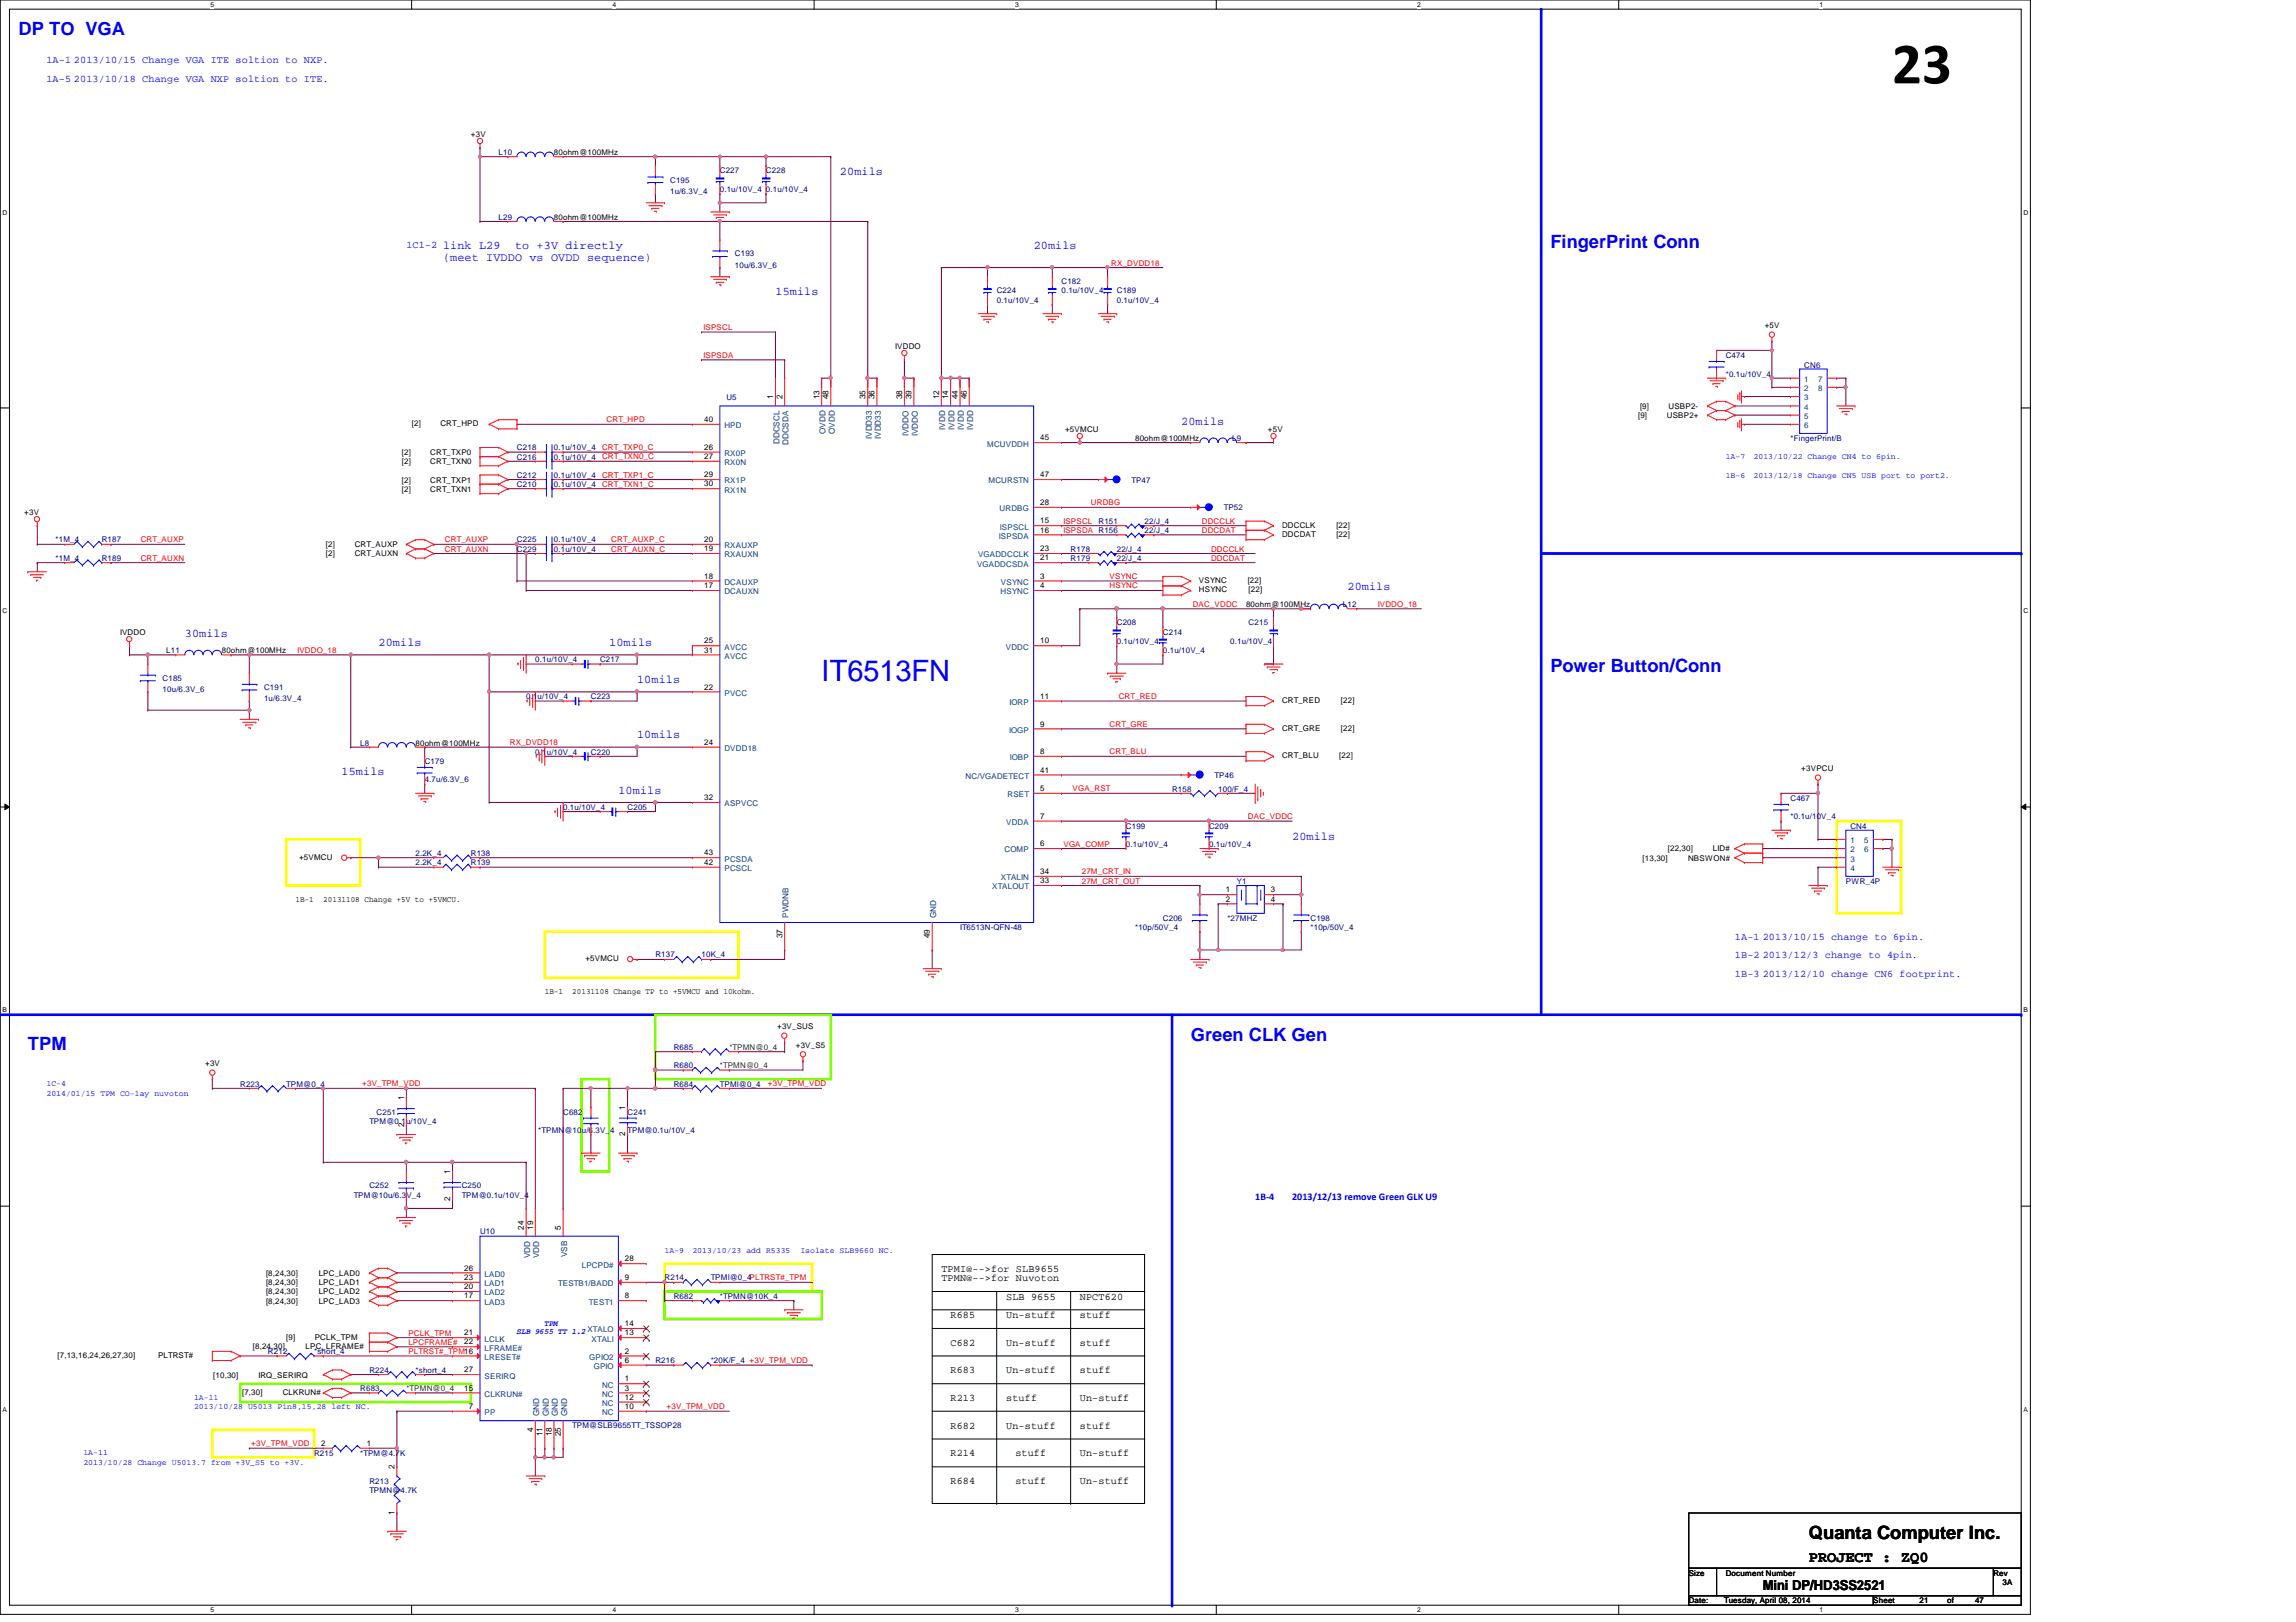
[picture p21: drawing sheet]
<svg xmlns="http://www.w3.org/2000/svg" width="297mm" height="210mm" viewBox="0 0 297 210" stroke-linecap="round" stroke-linejoin="round" font-family="sans-serif">
<defs><g id="words">
<text font-size="7.6" x="244.8" y="10.8">23</text>
<text font-size="3.8" fill="#00f" x="106.3" y="88.1">IT6513FN</text>
<g font-size="2.4" fill="#00f">
<text x="2.4" y="4.6">DP TO VGA</text>
<text x="200.6" y="32">FingerPrint Conn</text>
<text x="200.6" y="87">Power Button/Conn</text>
<text x="3.6" y="135.9">TPM</text>
<text x="154" y="134.7">Green CLK Gen</text>
</g>
<text font-size="2.4" x="234" y="199.2">Quanta Computer Inc.</text>
<text font-size="2" x="234" y="202.2">PROJECT : ZQ0</text>
<text font-size="1.8" x="228" y="205.8">Mini DP/HD3SS2521</text>
<g font-size="1.5" fill="#00f">
<text x="108.7" y="22.7">20mils</text>
<text x="57.3" y="32.3">link L29</text>
<text x="57.3" y="33.8">(meet IVDDO vs OVDD sequence)</text>
<text x="66.6" y="32.3">to +3V directly</text>
<text x="133.7" y="32.3">20mils</text>
<text x="100.3" y="38.2">15mils</text>
<text x="152.8" y="54.9">20mils</text>
<text x="174.3" y="76.4">20mils</text>
<text x="23.9" y="82.4">30mils</text>
<text x="49" y="83.6">20mils</text>
<text x="78.8" y="83.6">10mils</text>
<text x="82.4" y="88.3">10mils</text>
<text x="82.4" y="95.5">10mils</text>
<text x="44.2" y="100.3">15mils</text>
<text x="80" y="102.7">10mils</text>
<text x="167.2" y="108.7">20mils</text>
</g>
<g font-size="1.3" fill="#00f">
<text x="6" y="8.2">1A-1 2013/10/15 Change VGA ITE soltion to NXP.</text>
<text x="6" y="10.6">1A-5 2013/10/18 Change VGA NXP soltion to ITE.</text>
<text x="52.6" y="32.1">1C1-2</text>
<text x="224.4" y="124">1B-2 2013/12/3 change to 4pin.</text>
<text x="224.4" y="121.6">1A-1 2013/10/15 change to 6pin.</text>
<text x="224.4" y="126.4">1B-3 2013/12/10 change CN6 footprint.</text>
<text x="162.4" y="155.3">1B-4</text>
<text x="167.2" y="155.3">2013/12/13 remove Green GLK U9</text>
</g>
<g font-size="1.3">
<text x="121.8" y="164.6">TPMI@--&gt;for SLB9655</text>
<text x="121.8" y="165.8">TPMN@--&gt;for Nuvoton</text>
<text x="123" y="170.6">R685</text>
<text x="130.2" y="170.6">Un-stuff</text>
<text x="130.2" y="168.2">SLB 9655</text>
<text x="139.7" y="170.6">stuff</text>
<text x="139.7" y="168.2">NPCT620</text>
<text x="123" y="174.2">C682</text>
<text x="123" y="177.7">R683</text>
<text x="130.2" y="174.2">Un-stuff</text>
<text x="130.2" y="177.7">Un-stuff</text>
<text x="139.7" y="174.2">stuff</text>
<text x="139.7" y="177.7">stuff</text>
<text x="123" y="181.3">R213</text>
<text x="123" y="184.9">R682</text>
<text x="130.2" y="184.9">Un-stuff</text>
<text x="130.2" y="181.3">stuff</text>
<text x="139.7" y="184.9">stuff</text>
<text x="139.7" y="181.3">Un-stuff</text>
<text x="123" y="188.5">R214</text>
<text x="131.4" y="188.5">stuff</text>
<text x="139.7" y="188.5">Un-stuff</text>
<text x="123" y="192.1">R684</text>
<text x="131.4" y="192.1">stuff</text>
<text x="139.7" y="192.1">Un-stuff</text>
</g>
<g font-size="1.1">
<text x="100" y="51.7" transform="rotate(-90 100 51.7)">1</text>
<text x="101.2" y="51.7" transform="rotate(-90 101.2 51.7)">2</text>
<text x="106" y="51.7" transform="rotate(-90 106 51.7)">13</text>
<text x="107.2" y="51.7" transform="rotate(-90 107.2 51.7)">48</text>
<text x="112" y="51.7" transform="rotate(-90 112 51.7)">35</text>
<text x="113.2" y="51.7" transform="rotate(-90 113.2 51.7)">36</text>
<text x="116.7" y="51.7" transform="rotate(-90 116.7 51.7)">38</text>
<text x="117.9" y="51.7" transform="rotate(-90 117.9 51.7)">39</text>
<text x="121.5" y="51.7" transform="rotate(-90 121.5 51.7)">12</text>
<text x="122.7" y="51.7" transform="rotate(-90 122.7 51.7)">14</text>
<text x="123.9" y="51.7" transform="rotate(-90 123.9 51.7)">44</text>
<text x="125.1" y="51.7" transform="rotate(-90 125.1 51.7)">46</text>
<text x="38.2" y="116.7">1B-1</text>
<text x="41.8" y="116.7">20131108 Change +5V to +5VMCU.</text>
<text x="101.2" y="121.4" transform="rotate(-90 101.2 121.4)">37</text>
<text x="120.3" y="121.4" transform="rotate(-90 120.3 121.4)">49</text>
<text x="70.5" y="128.7">1B-1</text>
<text x="74" y="128.7">20131108 Change TP to +5VMCU and 10kohm.</text>
<text x="52.3" y="142.4" transform="rotate(-90 52.3 142.4)">1</text>
<text x="80.9" y="143.6" transform="rotate(-90 80.9 143.6)">1</text>
<text x="52.3" y="145.9" transform="rotate(-90 52.3 145.9)">2</text>
<text x="80.9" y="147.1" transform="rotate(-90 80.9 147.1)">2</text>
<text x="58.2" y="155.4" transform="rotate(-90 58.2 155.4)">2</text>
<text x="58.2" y="151.9" transform="rotate(-90 58.2 151.9)">1</text>
<text x="67.8" y="159.1" transform="rotate(-90 67.8 159.1)">24</text>
<text x="69" y="159.1" transform="rotate(-90 69 159.1)">19</text>
<text x="72.6" y="159.1" transform="rotate(-90 72.6 159.1)">5</text>
<text x="69" y="185.3" transform="rotate(-90 69 185.3)">4</text>
<text x="70.2" y="185.9" transform="rotate(-90 70.2 185.9)">11</text>
<text x="71.4" y="185.9" transform="rotate(-90 71.4 185.9)">18</text>
<text x="72.6" y="185.9" transform="rotate(-90 72.6 185.9)">25</text>
<text x="51.1" y="190.2" transform="rotate(-90 51.1 190.2)">2</text>
<text x="51.1" y="196" transform="rotate(-90 51.1 196)">1</text>
</g>
<g font-size="1.1" fill="#f00">
<text x="77.9" y="59.4">CRT_TXN0_C</text>
<text x="77.9" y="61.8">CRT_TXP1_C</text>
</g>
<g font-size="1.1" fill="#004080">
<text x="100.8" y="57.5" transform="rotate(-90 100.8 57.5)">DDCSCL</text>
<text x="102" y="57.6" transform="rotate(-90 102 57.6)">DDCSDA</text>
<text x="106.8" y="56.2" transform="rotate(-90 106.8 56.2)">OVDD</text>
<text x="108" y="56.2" transform="rotate(-90 108 56.2)">OVDD</text>
<text x="112.8" y="56.9" transform="rotate(-90 112.8 56.9)">IVDD33</text>
<text x="114" y="56.9" transform="rotate(-90 114 56.9)">IVDD33</text>
<text x="117.5" y="56.5" transform="rotate(-90 117.5 56.5)">IVDDO</text>
<text x="118.7" y="56.5" transform="rotate(-90 118.7 56.5)">IVDDO</text>
<text x="122.3" y="55.7" transform="rotate(-90 122.3 55.7)">IVDD</text>
<text x="123.5" y="55.7" transform="rotate(-90 123.5 55.7)">IVDD</text>
<text x="124.7" y="55.7" transform="rotate(-90 124.7 55.7)">IVDD</text>
<text x="125.9" y="55.7" transform="rotate(-90 125.9 55.7)">IVDD</text>
<text x="102" y="118.8" transform="rotate(-90 102 118.8)">PWDNB</text>
<text x="121.1" y="118.8" transform="rotate(-90 121.1 118.8)">GND</text>
<text x="68.6" y="162.8" transform="rotate(-90 68.6 162.8)">VDD</text>
<text x="69.8" y="162.8" transform="rotate(-90 69.8 162.8)">VDD</text>
<text x="73.4" y="162.7" transform="rotate(-90 73.4 162.7)">VSB</text>
<text x="69.8" y="183.3" transform="rotate(-90 69.8 183.3)">GND</text>
<text x="71" y="183.3" transform="rotate(-90 71 183.3)">GND</text>
<text x="72.2" y="183.3" transform="rotate(-90 72.2 183.3)">GND</text>
<text x="73.4" y="183.3" transform="rotate(-90 73.4 183.3)">GND</text>
</g>
<g font-size="1.1" fill="#00f">
<text x="223.3" y="59.4">1A-7</text>
<text x="226.9" y="59.4">2013/10/22 Change CN4 to 6pin.</text>
<text x="223.3" y="61.8">1B-6</text>
<text x="226.9" y="61.8">2013/12/18 Change CN5 USB port to port2.</text>
<text x="6" y="140.6">1C-4</text>
<text x="6" y="141.8">2014/01/15 TPM CO-lay nuvoton</text>
<text x="86" y="162.1">1A-9</text>
<text x="89.6" y="162.1">2013/10/23 add R5335</text>
<text x="103.5" y="162.1">Isolate SLB9660 NC.</text>
<text x="66.9" y="172.7">SLB 9655 TT 1.2 XTALO</text>
<text x="70.4" y="171.6">TPM</text>
<text x="25.1" y="181.2">1A-11</text>
<text x="25.1" y="182.4">2013/10/28 U5013 Pin8,15,28 left NC.</text>
<text x="10.8" y="188.3">1A-11</text>
<text x="10.8" y="189.5">2013/10/28 Change U5013.7 from +3V_S5 to +3V.</text>
</g>
<g font-size="1">
<text x="60.9" y="17.7">+3V</text>
<text x="71.7" y="20.1">80ohm@100MHz</text>
<text x="71.7" y="28.4">80ohm@100MHz</text>
<text x="115.8" y="45.1">IVDDO</text>
<text x="228.3" y="42.5">+5V</text>
<text x="212.2" y="52.9">[9]</text>
<text x="215.9" y="52.9">USBP2-</text>
<text x="52" y="58.9">[2]</text>
<text x="53.3" y="55.2">[2]</text>
<text x="55.7" y="58.9">CRT_TXP0</text>
<text x="57" y="55.2">CRT_HPD</text>
<text x="91.1" y="58.2">26</text>
<text x="91.1" y="59.4">27</text>
<text x="91.1" y="54.6">40</text>
<text x="134.6" y="57">45</text>
<text x="137.8" y="55.9">+5VMCU</text>
<text x="146.9" y="57.1">80ohm@100MHz</text>
<text x="164" y="55.9">+5V</text>
<text x="211.9" y="54.1">[9]</text>
<text x="215.6" y="54.1">USBP2+</text>
<text x="52" y="60.1">[2]</text>
<text x="52" y="63.6">[2]</text>
<text x="52" y="62.4">[2]</text>
<text x="55.7" y="60.1">CRT_TXN0</text>
<text x="55.7" y="63.6">CRT_TXN1</text>
<text x="55.7" y="62.4">CRT_TXP1</text>
<text x="91.1" y="61.8">29</text>
<text x="91.1" y="62.9">30</text>
<text x="134.6" y="61.8">47</text>
<text x="134.6" y="65.4">28</text>
<text x="3.1" y="66.6">+3V</text>
<text x="42.2" y="70.8">[2]</text>
<text x="45.9" y="70.8">CRT_AUXP</text>
<text x="91.1" y="71.3">19</text>
<text x="91.1" y="70.1">20</text>
<text x="134.6" y="67.7">15</text>
<text x="134.6" y="71.3">23</text>
<text x="134.6" y="68.9">16</text>
<text x="165.9" y="69.5">DDCDAT</text>
<text x="165.9" y="68.3">DDCCLK</text>
<text x="172.9" y="69.5">[22]</text>
<text x="172.9" y="68.3">[22]</text>
<text x="42.2" y="72">[2]</text>
<text x="45.9" y="72">CRT_AUXN</text>
<text x="91.1" y="76.1">17</text>
<text x="91.1" y="74.9">18</text>
<text x="134.6" y="74.9">3</text>
<text x="134.6" y="76.1">4</text>
<text x="134.6" y="72.5">21</text>
<text x="155.1" y="75.4">VSYNC</text>
<text x="155.1" y="76.7">HSYNC</text>
<text x="161.4" y="75.4">[22]</text>
<text x="161.5" y="76.7">[22]</text>
<text x="15.5" y="82.1">IVDDO</text>
<text x="91.1" y="83.3">25</text>
<text x="134.6" y="83.3">10</text>
<text x="161.2" y="78.6">80ohm@100MHz</text>
<text x="28.7" y="84.5">80ohm@100MHz</text>
<text x="91.1" y="89.2">22</text>
<text x="91.1" y="84.5">31</text>
<text x="134.6" y="94">9</text>
<text x="134.6" y="90.4">11</text>
<text x="165.9" y="94.6">CRT_GRE</text>
<text x="165.9" y="91">CRT_RED</text>
<text x="173.5" y="91">[22]</text>
<text x="173.5" y="94.6">[22]</text>
<text x="53.8" y="96.5">80ohm@100MHz</text>
<text x="91.1" y="96.4">24</text>
<text x="134.6" y="97.6">8</text>
<text x="134.6" y="100">41</text>
<text x="165.9" y="98.1">CRT_BLU</text>
<text x="173.3" y="98.1">[22]</text>
<text x="233" y="99.8">+3VPCU</text>
<text x="91.1" y="103.5">32</text>
<text x="134.6" y="102.4">5</text>
<text x="134.6" y="106">7</text>
<text x="38.7" y="111.3">+5VMCU</text>
<text x="91.1" y="111.9">42</text>
<text x="91.1" y="110.7">43</text>
<text x="134.6" y="109.5">6</text>
<text x="134.6" y="113.1">34</text>
<text x="212.5" y="111.4">[13,30]</text>
<text x="215.8" y="110.1">[22,30]</text>
<text x="218.4" y="111.4">NBSWON#</text>
<text x="221.6" y="110.1">LID#</text>
<text x="134.6" y="114.3">33</text>
<text x="158.6" y="116.7">2</text>
<text x="158.6" y="115.5">1</text>
<text x="164.4" y="116.7">4</text>
<text x="164.4" y="115.5">3</text>
<text x="75.7" y="124.4">+5VMCU</text>
<text x="100.5" y="133.2">+3V_SUS</text>
<text x="103" y="135.6">+3V_S5</text>
<text x="26.5" y="138">+3V</text>
<text x="34.4" y="166.3">[8,24,30]</text>
<text x="34.4" y="165.1">[8,24,30]</text>
<text x="34.4" y="167.5">[8,24,30]</text>
<text x="41.2" y="166.3">LPC_LAD1</text>
<text x="41.2" y="165.1">LPC_LAD0</text>
<text x="41.2" y="167.5">LPC_LAD2</text>
<text x="60.1" y="164.4">26</text>
<text x="60.1" y="165.7">23</text>
<text x="60.1" y="166.8">20</text>
<text x="80.9" y="165.7">9</text>
<text x="80.9" y="163.2">28</text>
<text x="34.4" y="168.7">[8,24,30]</text>
<text x="37" y="173.4">[9]</text>
<text x="40.7" y="173.4">PCLK_TPM</text>
<text x="41.2" y="168.7">LPC_LAD3</text>
<text x="60.1" y="168">17</text>
<text x="60.1" y="172.8">21</text>
<text x="60.1" y="174">22</text>
<text x="80.9" y="168">8</text>
<text x="80.9" y="171.6">14</text>
<text x="80.9" y="172.8">13</text>
<text x="7.4" y="175.7">[7,13,16,24,26,27,30]</text>
<text x="20.4" y="175.7">PLTRST#</text>
<text x="27.6" y="178.3">[10,30]</text>
<text x="32.7" y="174.5">[8,24,30]</text>
<text x="33.4" y="178.3">IRQ_SERIRQ</text>
<text x="39.5" y="174.5">LPC_LFRAME#</text>
<text x="60.1" y="177.6">27</text>
<text x="60.1" y="180">15</text>
<text x="80.9" y="178.8">1</text>
<text x="80.9" y="180">3</text>
<text x="80.9" y="176.4">6</text>
<text x="80.9" y="175.2">2</text>
<text x="31.3" y="180.5">[7,30]</text>
<text x="36.6" y="180.5">CLKRUN#</text>
<text x="60.7" y="182.3">7</text>
<text x="80.9" y="181.1">12</text>
<text x="80.9" y="182.3">10</text>
<text x="41.6" y="187.1">2</text>
<text x="47.5" y="187.1">1</text>
<text x="218.5" y="203.9">Size</text>
<text x="223.3" y="203.9">Document Number</text>
<text x="257.9" y="203.9">Rev</text>
<text x="218.5" y="207.5">Date:</text>
<text x="223.1" y="207.5">Tuesday, April 08, 2014</text>
<text x="242.4" y="207.5">Sheet</text>
<text x="248.3" y="207.5">21</text>
<text x="251.9" y="207.5">of</text>
<text x="255.5" y="207.5">47</text>
<text x="259.1" y="205.1">3A</text>
</g>
<g font-size="1" fill="#000080">
<text x="64.5" y="20.1">L10</text>
<text x="86.7" y="23.7">C195</text>
<text x="93.1" y="22.4">C227</text>
<text x="99.1" y="22.4">C228</text>
<text x="64.5" y="28.4">L29</text>
<text x="86.7" y="25.1">1u/6.3V_4</text>
<text x="93.1" y="24.8">0.1u/10V_4</text>
<text x="99.1" y="24.8">0.1u/10V_4</text>
<text x="95.1" y="33.2">C193</text>
<text x="95.1" y="34.6">10u/6.3V_6</text>
<text x="128.9" y="38">C224</text>
<text x="128.9" y="39.2">0.1u/10V_4</text>
<text x="137.3" y="36.8">C182</text>
<text x="137.3" y="38">0.1u/10V_4</text>
<text x="144.5" y="38">C189</text>
<text x="144.5" y="39.2">0.1u/10V_4</text>
<text x="223.3" y="46.3">C474</text>
<text x="233.4" y="47.6">CN6</text>
<text x="94" y="51.8">U5</text>
<text x="223.3" y="48.7">*0.1u/10V_4</text>
<text x="66.9" y="58.3">C218</text>
<text x="66.9" y="59.5">C216</text>
<text x="71.7" y="58.3">0.1u/10V_4</text>
<text x="71.7" y="59.5">0.1u/10V_4</text>
<text x="159.4" y="57.1">L9</text>
<text x="231.6" y="57.1">*FingerPrint/B</text>
<text x="66.9" y="63">C210</text>
<text x="66.9" y="61.8">C212</text>
<text x="71.7" y="63">0.1u/10V_4</text>
<text x="71.7" y="61.8">0.1u/10V_4</text>
<text x="146.4" y="62.4">TP47</text>
<text x="7.2" y="70.2">*1M_4</text>
<text x="13.2" y="70.2">R187</text>
<text x="66.9" y="71.4">C229</text>
<text x="66.9" y="70.2">C225</text>
<text x="71.7" y="71.4">0.1u/10V_4</text>
<text x="71.7" y="70.2">0.1u/10V_4</text>
<text x="138.5" y="71.4">R178</text>
<text x="142.1" y="67.8">R151</text>
<text x="144.5" y="71.4">22/J_4</text>
<text x="148.1" y="69">22/J_4</text>
<text x="148.1" y="67.8">22/J_4</text>
<text x="158.3" y="66">TP52</text>
<text x="7.2" y="72.6">*1M_4</text>
<text x="13.2" y="72.6">R189</text>
<text x="138.5" y="72.6">R179</text>
<text x="144.5" y="72.6">22/J_4</text>
<text x="144.5" y="80.9">C208</text>
<text x="144.5" y="83.4">0.1u/10V_4</text>
<text x="150.4" y="82.1">C214</text>
<text x="159.2" y="83.4">0.1u/10V_4</text>
<text x="161.5" y="80.9">C215</text>
<text x="173.7" y="78.6">L12</text>
<text x="21" y="88.1">C185</text>
<text x="21" y="89.5">10u/6.3V_6</text>
<text x="21.5" y="84.5">L11</text>
<text x="34.2" y="89.3">C191</text>
<text x="69.3" y="85.7">0.1u/10V_4</text>
<text x="77.6" y="85.7">C217</text>
<text x="150.4" y="84.5">0.1u/10V_4</text>
<text x="34.2" y="90.7">1u/6.3V_4</text>
<text x="68.1" y="90.5">0.1u/10V_4</text>
<text x="76.5" y="90.5">C223</text>
<text x="46.6" y="96.5">L8</text>
<text x="54.9" y="98.8">C179</text>
<text x="54.9" y="101.3">4.7u/6.3V_6</text>
<text x="69.3" y="97.7">0.1u/10V_4</text>
<text x="76.5" y="97.7">C220</text>
<text x="157.1" y="100.7">TP46</text>
<text x="72.9" y="104.8">0.1u/10V_4</text>
<text x="81.2" y="104.8">C205</text>
<text x="145.7" y="107.2">C199</text>
<text x="151.6" y="102.4">R158</text>
<text x="156.4" y="107.2">C209</text>
<text x="157.6" y="102.4">100/F_4</text>
<text x="231.6" y="103.6">C467</text>
<text x="231.6" y="106">*0.1u/10V_4</text>
<text x="239.4" y="107.3">CN4</text>
<text x="53.8" y="110.8">2.2K_4</text>
<text x="53.8" y="112">2.2K_4</text>
<text x="60.9" y="110.8">R138</text>
<text x="60.9" y="112">R139</text>
<text x="145.7" y="109.6">0.1u/10V_4</text>
<text x="156.4" y="109.6">0.1u/10V_4</text>
<text x="150.4" y="119.2">C206</text>
<text x="158.8" y="119.2">*27MHZ</text>
<text x="160" y="114.4">Y1</text>
<text x="169.5" y="119.2">C198</text>
<text x="238.8" y="114.4">PWR_4P</text>
<text x="84.8" y="123.9">R137</text>
<text x="90.8" y="123.9">10K_4</text>
<text x="124.2" y="120.4">IT6513N-QFN-48</text>
<text x="146.9" y="120.4">*10p/50V_4</text>
<text x="169.5" y="120.4">*10p/50V_4</text>
<text x="87.2" y="135.8">R685</text>
<text x="31.1" y="140.6">R223</text>
<text x="37" y="140.6">TPM@0_4</text>
<text x="87.2" y="140.6">R684</text>
<text x="87.2" y="138.3">R680</text>
<text x="93.1" y="140.6">TPMI@0_4</text>
<text x="47.8" y="145.4">TPM@0.1u/10V_4</text>
<text x="48.7" y="144.2">C251</text>
<text x="69.6" y="146.6">*TPMN@10u/6.3V_4</text>
<text x="72.9" y="144.2">C682</text>
<text x="81.2" y="144.2">C241</text>
<text x="81.2" y="146.6">TPM@0.1u/10V_4</text>
<text x="45.8" y="155">TPM@10u/6.3V_4</text>
<text x="47.8" y="153.8">C252</text>
<text x="59.7" y="153.8">C250</text>
<text x="59.7" y="155">TPM@0.1u/10V_4</text>
<text x="62.1" y="159.7">U10</text>
<text x="86" y="165.7">R214</text>
<text x="91.9" y="165.7">TPMI@0_4PLTRST#_TPM</text>
<text x="87.2" y="168.1">R682</text>
<text x="93.1" y="168.1">*TPMN@10K_4</text>
<text x="34.7" y="175.3">R212</text>
<text x="40.6" y="175.3">*short_4</text>
<text x="47.8" y="177.6">R224</text>
<text x="53.8" y="177.6">*short_4</text>
<text x="84.8" y="176.4">R216</text>
<text x="91.9" y="176.4">*20K/F_4 +3V_TPM_VDD</text>
<text x="46.6" y="180">R683</text>
<text x="74" y="184.8">TPM@SLB9655TT_TSSOP28</text>
<text x="40.6" y="188.4">R215</text>
<text x="46.6" y="188.4">*TPM@4.7K</text>
<text x="47.8" y="192">R213</text>
<text x="47.8" y="193.2">TPMN@4.7K</text>
</g>
<g font-size="1" fill="#f00">
<text x="143.8" y="34.4">RX_DVDD18</text>
<text x="91" y="42.7">ISPSCL</text>
<text x="91" y="46.3">ISPSDA</text>
<text x="77.9" y="58.3">CRT_TXP0_C</text>
<text x="78.5" y="54.7">CRT_HPD</text>
<text x="77.9" y="63">CRT_TXN1_C</text>
<text x="141.1" y="65.4">URDBG</text>
<text x="18.2" y="70.2">CRT_AUXP</text>
<text x="57.6" y="70.2">CRT_AUXP</text>
<text x="57.6" y="71.4">CRT_AUXN</text>
<text x="79.1" y="70.2">CRT_AUXP_C</text>
<text x="79.1" y="71.4">CRT_AUXN_C</text>
<text x="137.6" y="67.8">ISPSCL</text>
<text x="137.6" y="69">ISPSDA R156</text>
<text x="155.5" y="69">DDCDAT</text>
<text x="155.5" y="67.8">DDCCLK</text>
<text x="156.7" y="71.4">DDCCLK</text>
<text x="18.2" y="72.6">CRT_AUXN</text>
<text x="143.5" y="76.2">HSYNC</text>
<text x="143.5" y="74.9">VSYNC</text>
<text x="156.7" y="72.6">DDCDAT</text>
<text x="154.3" y="78.5">DAC_VDDC</text>
<text x="178.3" y="78.5">IVDDO_18</text>
<text x="38.5" y="84.5">IVDDO_18</text>
<text x="143.5" y="94.1">CRT_GRE</text>
<text x="144.7" y="90.5">CRT_RED</text>
<text x="66" y="96.4">RX_DVDD18</text>
<text x="143.5" y="97.6">CRT_BLU</text>
<text x="138.8" y="102.4">VGA_RST</text>
<text x="161.5" y="106">DAC_VDDC</text>
<text x="137.6" y="109.6">VGA_COMP</text>
<text x="140" y="113.2">27M_CRT_IN</text>
<text x="140" y="114.3">27M_CRT_OUT</text>
<text x="46.9" y="140.6">+3V_TPM_VDD</text>
<text x="99.4" y="140.6">+3V_TPM_VDD</text>
<text x="52.8" y="172.8">PCLK_TPM</text>
<text x="52.8" y="174">LPCFRAME#</text>
<text x="52.8" y="175.2">PLTRST#_TPM16</text>
<text x="86.2" y="182.4">+3V_TPM_VDD</text>
<text x="32.5" y="187.2">+3V_TPM_VDD</text>
</g>
<g font-size="1" fill="#004080">
<text x="233.4" y="49.4">1</text>
<text x="233.4" y="50.6">2</text>
<text x="233.4" y="51.8">3</text>
<text x="233.4" y="53">4</text>
<text x="235.2" y="49.4">7</text>
<text x="235.2" y="50.6">8</text>
<text x="93.7" y="59">RX0P</text>
<text x="93.7" y="55.4">HPD</text>
<text x="127.7" y="57.8">MCUVDDH</text>
<text x="233.4" y="55.4">6</text>
<text x="233.4" y="54.2">5</text>
<text x="93.7" y="60.2">RX0N</text>
<text x="93.7" y="62.6">RX1P</text>
<text x="93.7" y="63.8">RX1N</text>
<text x="127.9" y="62.6">MCURSTN</text>
<text x="93.7" y="71">RXAUXP</text>
<text x="129.2" y="69.7">ISPSDA</text>
<text x="129.3" y="66.2">URDBG</text>
<text x="129.4" y="68.5">ISPSCL</text>
<text x="93.7" y="76.9">DCAUXN</text>
<text x="93.7" y="75.7">DCAUXP</text>
<text x="93.7" y="72.1">RXAUXN</text>
<text x="126.4" y="73.3">VGADDCSDA</text>
<text x="126.5" y="72.1">VGADDCCLK</text>
<text x="129.5" y="76.9">HSYNC</text>
<text x="129.5" y="75.7">VSYNC</text>
<text x="93.7" y="85.3">AVCC</text>
<text x="93.7" y="84.1">AVCC</text>
<text x="130.1" y="84.1">VDDC</text>
<text x="93.7" y="90">PVCC</text>
<text x="130.6" y="94.8">IOGP</text>
<text x="130.6" y="91.2">IORP</text>
<text x="93.7" y="97.2">DVDD18</text>
<text x="124.9" y="100.8">NC/VGADETECT</text>
<text x="130.6" y="98.4">IOBP</text>
<text x="93.7" y="104.4">ASPVCC</text>
<text x="130.2" y="106.8">VDDA</text>
<text x="130.3" y="103.2">RSET</text>
<text x="93.7" y="112.7">PCSCL</text>
<text x="93.7" y="111.5">PCSDA</text>
<text x="129.5" y="113.9">XTALIN</text>
<text x="130" y="110.3">COMP</text>
<text x="239.4" y="109.1">1</text>
<text x="239.4" y="110.3">2</text>
<text x="239.4" y="111.5">3</text>
<text x="239.4" y="112.7">4</text>
<text x="241.2" y="110.3">6</text>
<text x="241.2" y="109.1">5</text>
<text x="128.4" y="115.1">XTALOUT</text>
<text x="62.7" y="165.2">LAD0</text>
<text x="62.7" y="166.5">LAD1</text>
<text x="62.7" y="167.6">LAD2</text>
<text x="72.2" y="166.5">TESTB1/BADD</text>
<text x="75.3" y="164">LPCPD#</text>
<text x="62.7" y="168.8">LAD3</text>
<text x="62.7" y="173.6">LCLK</text>
<text x="76.2" y="168.8">TEST1</text>
<text x="76.5" y="173.6">XTALI</text>
<text x="62.7" y="174.8">LFRAME#</text>
<text x="62.7" y="176">LRESET#</text>
<text x="62.7" y="178.4">SERIRQ</text>
<text x="76.2" y="176">GPIO2</text>
<text x="76.8" y="177.2">GPIO</text>
<text x="77.9" y="179.6">NC</text>
<text x="62.7" y="180.8">CLKRUN#</text>
<text x="62.7" y="183.1">PP</text>
<text x="77.9" y="180.8">NC</text>
<text x="77.9" y="181.9">NC</text>
<text x="77.9" y="183.1">NC</text>
</g>
<g font-size="1" fill="#008000">
<text x="94.4" y="135.8">*TPMN@0_4</text>
<text x="93.1" y="138.3">*TPMN@0_4</text>
<text x="52.6" y="180">*TPMN@0_4</text>
</g>
<g font-size=".9">
<text x="27.2" y=".9">5</text>
<text x="79.2" y=".9">4</text>
<text x="131.3" y=".9">3</text>
<text x="183.3" y=".9">2</text>
<text x="235.4" y=".9">1</text>
<text x=".3" y="27.8">D</text>
<text x="261.8" y="27.8">D</text>
<text x=".3" y="79.4">C</text>
<text x="261.8" y="79.4">C</text>
<text x=".3" y="131">B</text>
<text x="261.8" y="131">B</text>
<text x=".3" y="182.7">A</text>
<text x="261.8" y="182.7">A</text>
<text x="27.2" y="208.7">5</text>
<text x="79.2" y="208.7">4</text>
<text x="131.3" y="208.7">3</text>
<text x="183.3" y="208.7">2</text>
<text x="235.4" y="208.7">1</text>
</g>
</g></defs>
<path d="M0 0h262.7v208.9h-262.7zM1.2 1.2h260.3v206.5h-260.3z" fill="none" stroke="#000" stroke-width=".13"/>
<g fill="#fff">
<path d="M27.2 .1h.5v1h-.5z"/>
<path d="M27.2 207.9h.5v.9h-.5z"/>
</g>
<path d="M53.3 0v1.2M53.3 207.7v1.2" fill="none" stroke="#000" stroke-width=".13"/>
<g fill="#fff">
<path d="M79.2 .1h.5v1h-.5z"/>
<path d="M79.2 207.9h.5v.9h-.5z"/>
</g>
<path d="M105.3 0v1.2M105.3 207.7v1.2" fill="none" stroke="#000" stroke-width=".13"/>
<g fill="#fff">
<path d="M131.3 .1h.5v1h-.5z"/>
<path d="M131.3 207.9h.5v.9h-.5z"/>
</g>
<path d="M157.3 0v1.2M157.3 207.7v1.2" fill="none" stroke="#000" stroke-width=".13"/>
<g fill="#fff">
<path d="M183.3 .1h.5v1h-.5z"/>
<path d="M183.3 207.9h.5v.9h-.5z"/>
</g>
<path d="M209.4 0v1.2M209.4 207.7v1.2" fill="none" stroke="#000" stroke-width=".13"/>
<g fill="#fff">
<path d="M235.4 .1h.5v1h-.5z"/>
<path d="M235.4 207.9h.5v.9h-.5z"/>
<path d="M.3 27h.6v.9h-.6z"/>
<path d="M261.8 27h.6v.9h-.6z"/>
<path d="M.3 78.6h.6v.9h-.6z"/>
<path d="M261.8 78.6h.6v.9h-.6z"/>
</g>
<path d="M0 52.8h1.2M261.5 52.8h1.2" fill="none" stroke="#000" stroke-width=".13"/>
<g fill="#fff">
<path d="M.3 130.2h.6v1h-.6z"/>
<path d="M261.8 130.2h.5v1h-.5z"/>
</g>
<path d="M0 104.4h1.2M.6 104.1l.6 .3-.6 .4zM261.5 104.4l.6-.3v.7zM261.5 104.4h1.2" fill="none" stroke="#000" stroke-width=".13"/>
<path d="M.6 104.1l.6 .3-.6 .4zM261.5 104.4l.6-.3v.7z" fill="#000"/>
<g fill="#fff">
<path d="M.3 181.9h.6v.9h-.6z"/>
<path d="M261.8 181.9h.5v.9h-.5z"/>
</g>
<path d="M0 156.1h1.2M261.5 156.1h1.2" fill="none" stroke="#000" stroke-width=".13"/>
<path d="M0 131.3h261.5" fill="none" stroke="#00f" stroke-width=".34"/>
<circle cx="261.5" cy="131.3" r=".17" fill="#00f"/>
<path d="M151.6 131.3v76.4" fill="none" stroke="#00f" stroke-width=".34"/>
<circle cx="151.6" cy="207.7" r=".17" fill="#00f"/>
<path d="M199.4 1.2v130.1" fill="none" stroke="#00f" stroke-width=".34"/>
<circle cx="199.4" cy="1.2" r=".17" fill="#00f"/>
<path d="M199.4 71.6h62.1" fill="none" stroke="#00f" stroke-width=".34"/>
<circle cx="261.5" cy="71.6" r=".17" fill="#00f"/>
<path d="M37 108.6h9.6v6h-9.6zM237.6 106.3h8.4v11.9h-8.4zM70.5 120.6h25v5.9h-25zM86 163.5h19.1v3.6h-19.1zM27.5 185h13.1v3.6h-13.1z" fill="none" stroke="#ff0" stroke-width=".34"/>
<g fill="none" stroke="#000" stroke-width=".13">
<path d="M120.6 162.3h27.5v32.3h-27.5zM120.6 169.5h27.5M120.6 167.1h27.5M120.6 171.9h27.5M120.6 175.5h27.5M120.6 179.1h27.5M128.9 167.1v27.5M138.5 167.1v27.5M148.1 169.5h.1M148.1 167.1h.1M148.1 171.9h.1M148.1 175.5h.1"/>
<path d="M148.1 179.1h.1M120.6 182.6h27.5M120.6 186.2h27.5M120.6 189.8h27.5M128.9 194.6h.1M138.5 194.6h.1M148.1 182.6h.1M148.1 186.2h.1M148.1 189.8h.1"/>
</g>
<path d="M75.2 139.7h3.6v11.9h-3.6zM84.8 131.3h22.7v8.4h-22.7zM31.1 179.1h29.8v2.3h-29.8zM86 167.1h20.3v3.6h-20.3z" fill="none" stroke="#80ff00" stroke-width=".34"/>
<path d="M69.3 188.6h.1M69.3 188.6h1.2" fill="none" stroke="#800040" stroke-width=".13"/>
<path d="M70.3 188.4h.3l.1 .2-.1 .1-.2 .1-.1-.1z" fill-rule="evenodd" fill="#f0f"/>
<path d="M70.3 188.4h.3l.1 .2-.1 .1-.2 .1-.1-.1z" fill="none" stroke="#f0f" stroke-width=".13"/>
<path d="M69.1 188.4h.3l.1 .2-.1 .1-.1 .1-.2-.1z" fill-rule="evenodd" fill="#f0f"/>
<path d="M69.1 188.4h.3l.1 .2-.1 .1-.1 .1-.2-.1z" fill="none" stroke="#f0f" stroke-width=".13"/>
<path d="M52.6 150.4h.1M52.6 150.4h15.5M58.5 150.4h.1M69.3 187.4h.1M69.3 187.4v1.2" fill="none" stroke="#800040" stroke-width=".13"/>
<path d="M58.3 150.2h.3l.1 .2-.1 .1-.1 .1-.2-.1z" fill-rule="evenodd" fill="#f0f"/>
<path d="M58.3 150.2h.3l.1 .2-.1 .1-.1 .1-.2-.1z" fill="none" stroke="#f0f" stroke-width=".13"/>
<path d="M52.6 156.4h.1M52.6 156.4v1.2M31.1 175.5h.1M31.1 175.5h4.8M51.3 168.3h.1M51.3 167.1h.1M51.3 165.9h.1M51.3 164.7h.1M51.3 168.3h7.2M51.3 167.1h7.2M51.3 165.9h7.2M51.3 164.7h7.2" fill="none" stroke="#800040" stroke-width=".13"/>
<path d="M52.4 156.2h.3v.1v.2l-.2 .1-.1-.1z" fill-rule="evenodd" fill="#f0f"/>
<path d="M52.4 156.2h.3v.1v.2l-.2 .1-.1-.1z" fill="none" stroke="#f0f" stroke-width=".13"/>
<g fill="none" stroke="#800040" stroke-width=".13">
<path d="M41.8 140.8h.1M41.8 140.8v9.6M52.6 150.4h.1M52.6 156.4h.1M52.6 155.2h.1M52.6 150.4v1.2M52.6 155.2v1.2M58.5 155.2h.1M58.5 155.2v1.2h-5.9M51.3 174.3h.1M51.3 174.3h7.2M69.3 188.6h.1"/>
<path d="M69.3 188.6v2.4M71.7 187.4h.1M71.7 187.4v1.2M72.9 187.4h.1M72.9 187.4v1.2"/>
</g>
<path d="M71.5 188.4h.3v.2v.1l-.2 .1-.1-.1z" fill-rule="evenodd" fill="#f0f"/>
<path d="M71.5 188.4h.3v.2v.1l-.2 .1-.1-.1z" fill="none" stroke="#f0f" stroke-width=".13"/>
<path d="M27.5 139.7h.1M27.5 139.7v1.1M41.8 150.4h.1M41.8 150.4h10.8M70.5 187.4h.1M70.5 187.4v1.2M71.7 188.6h.1M71.7 188.6h1.2" fill="none" stroke="#800040" stroke-width=".13"/>
<path d="M52.4 150.2h.3v.2v.1l-.2 .1-.1-.1z" fill-rule="evenodd" fill="#f0f"/>
<path d="M52.4 150.2h.3v.2v.1l-.2 .1-.1-.1z" fill="none" stroke="#f0f" stroke-width=".13"/>
<path d="M52.6 140.8h.1M52.6 140.8h16.7M58.5 150.4h.1M58.5 150.4v1.2M69.3 140.8h.1M69.3 140.8v15.6" fill="none" stroke="#800040" stroke-width=".13"/>
<path d="M52.4 140.7h.3v.1v.2l-.2 .1-.1-.1z" fill-rule="evenodd" fill="#f0f"/>
<path d="M52.4 140.7h.3v.1v.2l-.2 .1-.1-.1z" fill="none" stroke="#f0f" stroke-width=".13"/>
<path d="M41.8 140.8h.1M41.8 140.8h10.8" fill="none" stroke="#800040" stroke-width=".13"/>
<path d="M41.6 140.7h.3l.1 .1-.1 .2-.1 .1-.2-.1z" fill-rule="evenodd" fill="#f0f"/>
<path d="M41.6 140.7h.3l.1 .1-.1 .2-.1 .1-.2-.1z" fill="none" stroke="#f0f" stroke-width=".13"/>
<path d="M38.2 140.8h.1M38.2 140.8h3.6M72.9 140.8h.1M72.9 140.8v15.6M83.6 165.9h2.4M86 165.9h.1M83.6 182.6h.1M83.6 182.6h10.8" fill="none" stroke="#800040" stroke-width=".13"/>
<path d="M85.8 165.8h.3l.1 .1-.1 .1-.1 .1-.2-.1z" fill-rule="evenodd" fill="#f0f"/>
<path d="M85.8 165.8h.3l.1 .1-.1 .1-.1 .1-.2-.1z" fill="none" stroke="#f0f" stroke-width=".13"/>
<path d="M72.9 140.8h3.6M76.5 140.8h.1M32.3 187.4h.1M32.3 187.4h9.5M47.8 187.4h3.5M51.3 187.4h.1M51.3 182.6h.1M51.3 182.6v7.2" fill="none" stroke="#800040" stroke-width=".13"/>
<path d="M51.2 187.3h.3l.1 .1-.1 .1-.2 .1-.1-.1z" fill-rule="evenodd" fill="#f0f"/>
<path d="M51.2 187.3h.3l.1 .1-.1 .1-.2 .1-.1-.1z" fill="none" stroke="#f0f" stroke-width=".13"/>
<g fill="none" stroke="#800040" stroke-width=".13">
<path d="M237.6 48.9h.1M237.6 50.1h.1M237.6 48.9h1.2M237.6 50.1h1.2M238.8 48.9h.1M238.8 50.1h.1M238.8 48.9v3.6M27.5 140.8h.1M27.5 140.8h4.8M52.6 145.6h.1M52.6 140.8h.1M52.6 140.8v1.3"/>
<path d="M52.6 145.6v1.2M68.1 150.4h.1M68.1 150.4v6M81.2 146.8h.1M81.2 140.8h.1M81.2 140.8v2.5M81.2 146.8v2.4M41.8 175.5h.1M41.8 175.5h16.7M45.4 177.9h.1M45.4 177.9h3.6M51.3 173.1h.1"/>
<path d="M51.3 173.1h7.2M54.9 177.9h.1M54.9 177.9h3.6M51.3 195.8h.1M51.3 195.8v2.4M70.5 188.6h.1M70.5 188.6h1.2"/>
</g>
<path d="M238.6 50h.3l.1 .1-.1 .2h-.1h-.2z" fill-rule="evenodd" fill="#f0f"/>
<path d="M238.6 50h.3l.1 .1-.1 .2h-.1h-.2z" fill="none" stroke="#f0f" stroke-width=".13"/>
<path d="M229.2 44.2h.1M229.2 48.9h.1M229.2 44.2v1.1M229.2 48.9h2.4" fill="none" stroke="#800040" stroke-width=".13"/>
<path d="M229.1 48.7h.3v.2v.2h-.2h-.1z" fill-rule="evenodd" fill="#f0f"/>
<path d="M229.1 48.7h.3v.2v.2h-.2h-.1z" fill="none" stroke="#f0f" stroke-width=".13"/>
<g fill="none" stroke="#800040" stroke-width=".13">
<path d="M222.1 45.3h.1M222.1 45.3h7.1M224.4 52.5h.1M224.4 53.7h.1M224.4 52.5h7.2M224.4 53.7h7.2M225.7 51.3h.1M225.7 54.9h.1M225.7 51.3h5.9M225.7 54.9h5.9M229.2 50.1h.1M229.2 48.9h.1"/>
<path d="M229.2 45.3h.1M229.2 50.1h2.4M229.2 45.3v4.8"/>
</g>
<path d="M229.1 45.2h.3v.1v.2l-.2 .1-.1-.1z" fill-rule="evenodd" fill="#f0f"/>
<path d="M229.1 45.2h.3v.1v.2l-.2 .1-.1-.1z" fill="none" stroke="#f0f" stroke-width=".13"/>
<path d="M244.8 108.6h.1M244.8 108.6v1.2" fill="none" stroke="#800040" stroke-width=".13"/>
<path d="M244.6 109.7h.3v.1v.2h-.2h-.1z" fill-rule="evenodd" fill="#f0f"/>
<path d="M244.6 109.7h.3v.1v.2h-.2h-.1z" fill="none" stroke="#f0f" stroke-width=".13"/>
<g fill="none" stroke="#800040" stroke-width=".13">
<path d="M230.4 106.3h.1M230.4 102.7h.1M230.4 106.3v1.1M230.4 102.7h4.8M235.2 101.5h.1M235.2 108.6h.1M235.2 112.2h.1M235.2 114.6h.1M235.2 102.7h.1M235.2 108.6h2.4M235.2 101.5v7.1M235.2 112.2v2.4"/>
<path d="M235.2 112.2h2.4M243.6 108.6h.1M243.6 108.6h1.2"/>
</g>
<path d="M235 102.5h.3l.1 .1-.1 .2-.1 .1-.2-.1z" fill-rule="evenodd" fill="#f0f"/>
<path d="M235 102.5h.3l.1 .1-.1 .2-.1 .1-.2-.1z" fill="none" stroke="#f0f" stroke-width=".13"/>
<g fill="none" stroke="#800040" stroke-width=".13">
<path d="M16.8 84.8h.1M16.8 84.8h2.3M54.9 96.7h.1M54.9 96.7v1.2M70.5 97.9h.1M70.5 97.9h3.5M77.6 97.9h.1M82.4 96.7h.1M82.4 96.7v1.2h-4.8M82.4 96.7h7.2M243.6 109.8h.1M243.6 109.8h1.2"/>
<path d="M244.8 109.8h.1M244.8 109.8v2.4"/>
</g>
<path d="M18.9 84.6h.4v.1v.2l-.2 .1-.2-.1z" fill-rule="evenodd" fill="#f0f"/>
<path d="M18.9 84.6h.4v.1v.2l-.2 .1-.2-.1z" fill="none" stroke="#f0f" stroke-width=".13"/>
<path d="M99.1 20.3h.1M99.1 20.3h8.4" fill="none" stroke="#800040" stroke-width=".13"/>
<path d="M98.9 20.1h.3l.1 .2-.1 .1-.1 .1-.2-.1z" fill-rule="evenodd" fill="#f0f"/>
<path d="M98.9 20.1h.3l.1 .2-.1 .1-.1 .1-.2-.1z" fill="none" stroke="#f0f" stroke-width=".13"/>
<path d="M62.1 28.7h.1M62.1 28.7h3.6M62.1 20.3h3.6M65.7 20.3h.1M93.1 28.7h.1M93.1 28.7v2.3M56.1 70.4h.1M56.1 70.4h10.8M72.9 70.4h.1M72.9 70.4h16.7" fill="none" stroke="#800040" stroke-width=".13"/>
<path d="M66.7 70.2h.3l.1 .2-.1 .1-.2 .1-.1-.1z" fill-rule="evenodd" fill="#f0f"/>
<path d="M66.7 70.2h.3l.1 .2-.1 .1-.2 .1-.1-.1z" fill="none" stroke="#f0f" stroke-width=".13"/>
<path d="M56.1 71.6h12M68.1 71.6h.1M72.9 71.6h.1M72.9 71.6h16.7" fill="none" stroke="#800040" stroke-width=".13"/>
<path d="M67.9 71.4h.3l.1 .2-.1 .1-.1 .1-.2-.1z" fill-rule="evenodd" fill="#f0f"/>
<path d="M67.9 71.4h.3l.1 .2-.1 .1-.1 .1-.2-.1z" fill="none" stroke="#f0f" stroke-width=".13"/>
<g fill="none" stroke="#800040" stroke-width=".13">
<path d="M121.8 48.9h.1M121.8 48.9v1.2M121.8 48.9h1.2M123 48.9h.1M4.8 68h.1M4.8 72.8h.1M4.8 70.4h.1M4.8 70.4h3.6M4.8 72.8h3.6M4.8 68v2.4M4.8 72.8v1.2M14.3 72.8h.1"/>
<path d="M14.3 70.4h.1M14.3 70.4h9.6M14.3 72.8h9.6M66.9 75.2h.1M66.9 70.4h.1M66.9 75.2h22.7M66.9 70.4v4.8M66.9 70.4h2.4M68.1 71.6h.1M68.1 76.4h.1M68.1 71.6v4.8M68.1 76.4h21.5"/>
</g>
<path d="M122.8 48.7h.3l.1 .2-.1 .2h-.1h-.2z" fill-rule="evenodd" fill="#f0f"/>
<path d="M122.8 48.7h.3l.1 .2-.1 .2h-.1h-.2z" fill="none" stroke="#f0f" stroke-width=".13"/>
<path d="M124.2 48.9h.1M124.2 48.9v1.2M125.4 48.9h.1M125.4 48.9v1.2" fill="none" stroke="#800040" stroke-width=".13"/>
<path d="M124 48.7h.3l.1 .2-.1 .2h-.1h-.2z" fill-rule="evenodd" fill="#f0f"/>
<path d="M124 48.7h.3l.1 .2-.1 .2h-.1h-.2z" fill="none" stroke="#f0f" stroke-width=".13"/>
<path d="M121.8 34.6h.1M121.8 34.6v14.3M123 48.9h.1M123 48.9h2.4M123 48.9v1.2M124.2 48.9h.1M125.4 48.9h.1" fill="none" stroke="#800040" stroke-width=".13"/>
<path d="M121.6 48.7h.3l.1 .2-.1 .2h-.1h-.2z" fill-rule="evenodd" fill="#f0f"/>
<path d="M121.6 48.7h.3l.1 .2-.1 .2h-.1h-.2z" fill="none" stroke="#f0f" stroke-width=".13"/>
<g fill="none" stroke="#800040" stroke-width=".13">
<path d="M106.3 48.9h.1M106.3 48.9h1.2M106.3 48.9v1.2M107.5 48.9h.1M107.5 48.9v1.2M112.3 48.9h.1M112.3 48.9h1.1M112.3 48.9v1.2M113.4 48.9h.1M113.4 48.9v1.2M117 48.9h1.2M118.2 48.9h.1"/>
<path d="M118.2 48.9v1.2"/>
</g>
<path d="M116.9 48.7h.2l.1 .2-.1 .2h-.1h-.1z" fill-rule="evenodd" fill="#f0f"/>
<path d="M116.9 48.7h.2l.1 .2-.1 .2h-.1h-.1z" fill="none" stroke="#f0f" stroke-width=".13"/>
<g fill="none" stroke="#800040" stroke-width=".13">
<path d="M112.3 28.7h.1M112.3 28.7v20.2M90.8 43h.1M90.8 46.6h.1M90.8 43h9.5M90.8 46.6h10.7M100.3 43h.1M100.3 43v5.9M101.5 46.6h.1M101.5 46.6v2.3M117 48.9h.1M117 46.6h.1"/>
<path d="M117 46.6v3.5M137.3 65.7h.1M137.3 65.7h16.7"/>
</g>
<path d="M112.1 48.7h.3v.2v.2h-.2h-.1z" fill-rule="evenodd" fill="#f0f"/>
<path d="M112.1 48.7h.3v.2v.2h-.2h-.1z" fill="none" stroke="#f0f" stroke-width=".13"/>
<path d="M107.5 20.3h.1M107.5 20.3v28.6M137.3 71.6h.1M137.3 72.8h.1M137.3 71.6h3.6M137.3 72.8h3.6M137.3 102.7h.1M137.3 109.8h.1M137.3 102.7h15.5M137.3 109.8h8.4M158.8 102.7h.1M158.8 102.7h3.6" fill="none" stroke="#800040" stroke-width=".13"/>
<path d="M107.3 48.7h.3l.1 .2-.1 .2h-.2h-.1z" fill-rule="evenodd" fill="#f0f"/>
<path d="M107.3 48.7h.3l.1 .2-.1 .2h-.2h-.1z" fill="none" stroke="#f0f" stroke-width=".13"/>
<g fill="none" stroke="#800040" stroke-width=".13">
<path d="M137.3 57.3h2.4M139.7 57.3h.1M137.3 68h.1M137.3 69.2h.1M137.3 62.1h.1M137.3 76.4h.1M137.3 75.2h.1M137.3 68h7.2M137.3 69.2h7.2M137.3 62.1h4.8M137.3 76.4h13.1M137.3 75.2h13.1"/>
<path d="M145.7 71.6h.1M145.7 72.8h.1M145.7 71.6h16.7M145.7 72.8h16.7M149.3 69.2h.1M149.3 68h.1M149.3 68h11.9M149.3 69.2h11.9M137.3 83.6h.1M137.3 94.3h.1M137.3 97.9h.1M137.3 90.7h.1"/>
<path d="M137.3 83.6h2.4M137.3 94.3h23.9M137.3 97.9h23.9M137.3 90.7h23.9M63.3 103.8h.1M63.3 103.8h21.5M137.3 106.3h.1M137.3 100.3h.1M137.3 106.3h8.4M137.3 100.3h15.5M91.9 124.2h.1M101.5 122.9h.1"/>
<path d="M101.5 122.9v1.3h-9.6M120.6 122.9h.1M120.6 122.9v2.4"/>
</g>
<path d="M84.6 103.7h.3l.1 .1-.1 .2-.2 .1-.1-.1z" fill-rule="evenodd" fill="#f0f"/>
<path d="M84.6 103.7h.3l.1 .1-.1 .2-.2 .1-.1-.1z" fill="none" stroke="#f0f" stroke-width=".13"/>
<path d="M63.3 89.5h.1M63.3 89.5h19.1M82.4 84.8h.1M82.4 84.8h7.2" fill="none" stroke="#800040" stroke-width=".13"/>
<path d="M82.2 89.3h.3l.1 .2-.1 .1-.1 .1-.2-.1z" fill-rule="evenodd" fill="#f0f"/>
<path d="M82.2 89.3h.3l.1 .2-.1 .1-.1 .1-.2-.1z" fill="none" stroke="#f0f" stroke-width=".13"/>
<path d="M63.1 89.3h.3l.1 .2-.1 .1-.1 .1-.2-.1z" fill-rule="evenodd" fill="#f0f"/>
<path d="M63.1 89.3h.3l.1 .2-.1 .1-.1 .1-.2-.1z" fill="none" stroke="#f0f" stroke-width=".13"/>
<path d="M54.9 96.7h.1M54.9 96.7h27.5M89.6 83.6h.1M89.6 83.6v1.2M62.1 111h.1M62.1 112.2h.1M62.1 111h27.5M62.1 112.2h27.5" fill="none" stroke="#800040" stroke-width=".13"/>
<path d="M82.2 96.5h.3l.1 .1-.1 .2-.1 .1-.2-.1z" fill-rule="evenodd" fill="#f0f"/>
<path d="M82.2 96.5h.3l.1 .1-.1 .2-.1 .1-.2-.1z" fill="none" stroke="#f0f" stroke-width=".13"/>
<g fill="none" stroke="#800040" stroke-width=".13">
<path d="M65.7 58.5h.1M65.7 59.7h.1M65.7 58.5h3.6M65.7 59.7h3.6M66.9 54.9h.1M66.9 54.9h22.7M72.9 58.5h.1M72.9 59.7h.1M72.9 58.5h16.7M72.9 59.7h16.7M65.7 63.2h.1M65.7 62.1h.1"/>
<path d="M65.7 63.2h3.6M65.7 62.1h3.6M72.9 62.1h.1M72.9 63.2h.1M72.9 63.2h16.7M72.9 62.1h16.7M16.8 83.6h.1M16.8 83.6v1.2M32.3 90.7h.1M32.3 84.8h.1M32.3 90.7v1.2M32.3 84.8h13.1"/>
<path d="M82.4 84.8h.1M82.4 84.8v1.1"/>
</g>
<path d="M45.2 84.6h.3l.1 .1-.1 .2-.1 .1-.2-.1z" fill-rule="evenodd" fill="#f0f"/>
<path d="M45.2 84.6h.3l.1 .1-.1 .2-.1 .1-.2-.1z" fill="none" stroke="#f0f" stroke-width=".13"/>
<path d="M32.1 84.6h.3l.1 .1-.1 .2-.1 .1-.2-.1z" fill-rule="evenodd" fill="#f0f"/>
<path d="M32.1 84.6h.3l.1 .1-.1 .2-.1 .1-.2-.1z" fill="none" stroke="#f0f" stroke-width=".13"/>
<path d="M127.8 34.6h.1M127.8 39.4h.1M127.8 34.6v1.2M127.8 39.4v1.2M127.8 34.6h8.3M19.1 89.5h.1M19.1 89.5v2.4M54.9 101.5h.1M54.9 101.5v1.2" fill="none" stroke="#800040" stroke-width=".13"/>
<path d="M135.9 34.4h.3l.1 .2-.1 .1-.1 .1-.2-.1z" fill-rule="evenodd" fill="#f0f"/>
<path d="M135.9 34.4h.3l.1 .2-.1 .1-.1 .1-.2-.1z" fill="none" stroke="#f0f" stroke-width=".13"/>
<path d="M127.6 34.4h.3l.1 .2-.1 .1-.1 .1-.2-.1z" fill-rule="evenodd" fill="#f0f"/>
<path d="M127.6 34.4h.3l.1 .2-.1 .1-.1 .1-.2-.1z" fill="none" stroke="#f0f" stroke-width=".13"/>
<path d="M136.1 34.6h.1M136.1 34.6h14.3M136.1 34.6v1.2M143.3 34.6h.1M143.3 34.6v1.2" fill="none" stroke="#800040" stroke-width=".13"/>
<path d="M143.1 34.4h.3l.1 .2-.1 .1-.1 .1-.2-.1z" fill-rule="evenodd" fill="#f0f"/>
<path d="M143.1 34.4h.3l.1 .2-.1 .1-.1 .1-.2-.1z" fill="none" stroke="#f0f" stroke-width=".13"/>
<path d="M72.9 28.7h.1M72.9 28.7h39.4M93.1 26.2h.1M93.1 28.7h.1M93.1 26.2h6M136.1 39.4h.1M136.1 39.4v1.2M143.3 39.4h.1M143.3 39.4v1.2M19.1 91.9h.1M19.1 91.9h13.2" fill="none" stroke="#800040" stroke-width=".13"/>
<path d="M93 28.5h.3v.1v.2h-.2h-.1z" fill-rule="evenodd" fill="#f0f"/>
<path d="M93 28.5h.3v.1v.2h-.2h-.1z" fill="none" stroke="#f0f" stroke-width=".13"/>
<path d="M62.1 19.1h.1M62.1 19.1v1.2M84.8 20.3h.1M84.8 25.1h.1M84.8 20.3v1.2M84.8 25.1v1.1M84.8 20.3h14.3M93.1 25.1h.1M93.1 20.3h.1M93.1 25.1v1.1" fill="none" stroke="#800040" stroke-width=".13"/>
<path d="M93 20.1h.3v.2v.1l-.2 .1-.1-.1z" fill-rule="evenodd" fill="#f0f"/>
<path d="M93 20.1h.3v.2v.1l-.2 .1-.1-.1z" fill="none" stroke="#f0f" stroke-width=".13"/>
<path d="M93.1 26.2h.1M93.1 26.2v1.2M99.1 20.3h.1M99.1 20.3v1.2" fill="none" stroke="#800040" stroke-width=".13"/>
<path d="M93 26.1h.3v.1v.2l-.2 .1-.1-.1z" fill-rule="evenodd" fill="#f0f"/>
<path d="M93 26.1h.3v.1v.2l-.2 .1-.1-.1z" fill="none" stroke="#f0f" stroke-width=".13"/>
<path d="M62.1 20.3h.1M62.1 20.3v8.4M93.1 20.3h.1M93.1 20.3v1.2M99.1 25.1h.1M99.1 25.1v1.1" fill="none" stroke="#800040" stroke-width=".13"/>
<path d="M61.9 20.1h.3l.1 .2-.1 .1-.1 .1-.2-.1z" fill-rule="evenodd" fill="#f0f"/>
<path d="M61.9 20.1h.3l.1 .2-.1 .1-.1 .1-.2-.1z" fill="none" stroke="#f0f" stroke-width=".13"/>
<path d="M93.1 34.6h.1M93.1 34.6v1.2M32.3 91.9h.1M32.3 91.9v1.2" fill="none" stroke="#800040" stroke-width=".13"/>
<path d="M32.1 91.8h.3l.1 .1-.1 .1-.1 .1-.2-.1z" fill-rule="evenodd" fill="#f0f"/>
<path d="M32.1 91.8h.3l.1 .1-.1 .1-.1 .1-.2-.1z" fill="none" stroke="#f0f" stroke-width=".13"/>
<path d="M19.1 84.8h.1M19.1 84.8h3.6M19.1 84.8v1.1M32.3 84.8h.1M32.3 84.8v2.3M45.4 84.8h.1M45.4 96.7h.1M45.4 84.8v11.9M45.4 84.8h17.9M45.4 96.7h2.4M145.7 106.3h.1M145.7 106.3h10.7" fill="none" stroke="#800040" stroke-width=".13"/>
<path d="M145.5 106.1h.3l.1 .1-.1 .2h-.1h-.2z" fill-rule="evenodd" fill="#f0f"/>
<path d="M145.5 106.1h.3l.1 .1-.1 .2h-.1h-.2z" fill="none" stroke="#f0f" stroke-width=".13"/>
<path d="M156.4 106.3h.1M156.4 106.3h10.8" fill="none" stroke="#800040" stroke-width=".13"/>
<path d="M156.2 106.1h.4v.1v.2h-.2h-.2z" fill-rule="evenodd" fill="#f0f"/>
<path d="M156.2 106.1h.4v.1v.2h-.2h-.2z" fill="none" stroke="#f0f" stroke-width=".13"/>
<path d="M164.8 115.8h.1M164.8 115.8h3.6M168.4 115.8h.1M168.4 115.8v1.2M155.2 120.6h.1M155.2 122.9h.1M155.2 120.6v2.3M155.2 122.9h2.4" fill="none" stroke="#800040" stroke-width=".13"/>
<path d="M168.2 115.6h.3l.1 .2-.1 .1-.2 .1-.1-.1z" fill-rule="evenodd" fill="#f0f"/>
<path d="M168.2 115.6h.3l.1 .2-.1 .1-.2 .1-.1-.1z" fill="none" stroke="#f0f" stroke-width=".13"/>
<path d="M137.3 113.4h.1M137.3 113.4h31.1M155.2 115.8h.1M155.2 115.8h3.6M155.2 115.8v1.2" fill="none" stroke="#800040" stroke-width=".13"/>
<path d="M155 115.6h.3l.1 .2-.1 .1-.1 .1-.2-.1z" fill-rule="evenodd" fill="#f0f"/>
<path d="M155 115.6h.3l.1 .2-.1 .1-.1 .1-.2-.1z" fill="none" stroke="#f0f" stroke-width=".13"/>
<path d="M168.4 113.4h.1M168.4 113.4v2.4M155.2 122.9h.1M155.2 122.9v1.3" fill="none" stroke="#800040" stroke-width=".13"/>
<path d="M155 122.8h.3l.1 .1-.1 .2h-.1h-.2z" fill-rule="evenodd" fill="#f0f"/>
<path d="M155 122.8h.3l.1 .1-.1 .2h-.1h-.2z" fill="none" stroke="#f0f" stroke-width=".13"/>
<path d="M155.2 114.6h.1M155.2 114.6v1.2M157.6 117h.1M157.6 117v5.9M166 117h.1M166 117v5.9h-8.4M157.6 122.9h.1M168.4 120.6h.1M168.4 120.6v2.3" fill="none" stroke="#800040" stroke-width=".13"/>
<path d="M165.8 122.8h.3l.1 .1-.1 .2h-.2h-.1z" fill-rule="evenodd" fill="#f0f"/>
<path d="M165.8 122.8h.3l.1 .1-.1 .2h-.2h-.1z" fill="none" stroke="#f0f" stroke-width=".13"/>
<path d="M157.5 122.8h.2l.1 .1-.1 .2h-.1h-.1z" fill-rule="evenodd" fill="#f0f"/>
<path d="M157.5 122.8h.2l.1 .1-.1 .2h-.1h-.1z" fill="none" stroke="#f0f" stroke-width=".13"/>
<g fill="none" stroke="#800040" stroke-width=".13">
<path d="M164.8 78.8h.1M164.8 78.8v1.2M164.8 78.8h4.7M169.5 78.8h.1M175.5 78.8h.1M175.5 78.8h8.4M164.8 83.6h.1M164.8 83.6v2.3M157.6 117h1.2M158.8 117h.1M164.8 117h1.2M166 117h.1"/>
<path d="M166 122.9h.1M166 122.9h2.4"/>
</g>
<path d="M168.2 78.6h.3l.1 .1-.1 .2-.2 .1-.1-.1z" fill-rule="evenodd" fill="#f0f"/>
<path d="M168.2 78.6h.3l.1 .1-.1 .2-.2 .1-.1-.1z" fill="none" stroke="#f0f" stroke-width=".13"/>
<path d="M164.6 78.6h.3l.1 .1-.1 .2-.1 .1-.2-.1z" fill-rule="evenodd" fill="#f0f"/>
<path d="M164.6 78.6h.3l.1 .1-.1 .2-.1 .1-.2-.1z" fill="none" stroke="#f0f" stroke-width=".13"/>
<path d="M144.5 85.9h.1M144.5 85.9h5.9M163.6 85.9h1.2M164.8 85.9h.1M137.3 114.6h.1M137.3 114.6h17.9" fill="none" stroke="#800040" stroke-width=".13"/>
<path d="M144.3 85.8h.3l.1 .1-.1 .2h-.2h-.1z" fill-rule="evenodd" fill="#f0f"/>
<path d="M144.3 85.8h.3l.1 .1-.1 .2h-.2h-.1z" fill="none" stroke="#f0f" stroke-width=".13"/>
<path d="M144.5 78.8h.1M144.5 78.8h5.9M150.4 78.8h.1M150.4 78.8v2.4M144.5 83.6h.1M144.5 83.6v2.3" fill="none" stroke="#800040" stroke-width=".13"/>
<path d="M150.3 78.6h.3l.1 .1-.1 .2-.2 .1-.1-.1z" fill-rule="evenodd" fill="#f0f"/>
<path d="M150.3 78.6h.3l.1 .1-.1 .2-.2 .1-.1-.1z" fill="none" stroke="#f0f" stroke-width=".13"/>
<path d="M144.5 78.8h.1M144.5 78.8v1.2M144.5 85.9h.1M144.5 85.9v1.2" fill="none" stroke="#800040" stroke-width=".13"/>
<path d="M144.3 78.6h.3l.1 .1-.1 .2-.2 .1-.1-.1z" fill-rule="evenodd" fill="#f0f"/>
<path d="M144.3 78.6h.3l.1 .1-.1 .2-.2 .1-.1-.1z" fill="none" stroke="#f0f" stroke-width=".13"/>
<g fill="none" stroke="#800040" stroke-width=".13">
<path d="M121.8 34.6h.1M121.8 34.6h6M161.2 57.3h.1M161.2 57.3h3.6M139.7 78.8h.1M139.7 78.8v4.8M139.7 78.8h4.8M150.4 78.8h.1M150.4 78.8h14.4M29.9 84.8h.1M29.9 84.8h2.4M68.1 85.9h.1"/>
<path d="M68.1 85.9h5.9M77.6 85.9h.1M77.6 85.9h4.8M150.4 84.8h.1M150.4 84.8v1.1M45.4 111h.1M45.4 111h10.7M49 111h.1M49 112.2h.1M49 111v1.2M49 112.2h7.1"/>
</g>
<path d="M48.8 110.8h.3l.1 .2-.1 .1-.2 .1-.1-.1z" fill-rule="evenodd" fill="#f0f"/>
<path d="M48.8 110.8h.3l.1 .2-.1 .1-.2 .1-.1-.1z" fill="none" stroke="#f0f" stroke-width=".13"/>
<path d="M63.3 84.8h.1M63.3 84.8v4.7M63.3 84.8h19.1" fill="none" stroke="#800040" stroke-width=".13"/>
<path d="M82.2 84.6h.3l.1 .1-.1 .2-.1 .1-.2-.1z" fill-rule="evenodd" fill="#f0f"/>
<path d="M82.2 84.6h.3l.1 .1-.1 .2-.1 .1-.2-.1z" fill="none" stroke="#f0f" stroke-width=".13"/>
<path d="M63.1 84.6h.3l.1 .1-.1 .2-.1 .1-.2-.1z" fill-rule="evenodd" fill="#f0f"/>
<path d="M63.1 84.6h.3l.1 .1-.1 .2-.1 .1-.2-.1z" fill="none" stroke="#f0f" stroke-width=".13"/>
<g fill="none" stroke="#800040" stroke-width=".13">
<path d="M139.7 57.3h14.3M154 57.3h.1M68.1 71.6h1.2M69.3 71.6h.1M63.3 89.5h.1M63.3 89.5v14.3M69.3 90.7h.1M69.3 90.7h3.6M76.5 90.7h.1M82.4 89.5h.1M82.4 89.5v1.2h-5.9M82.4 89.5h7.2"/>
<path d="M72.9 105h.1M72.9 105h4.7M81.2 105h.1M84.8 103.8h.1M84.8 103.8v1.2h-3.6M84.8 103.8h4.8M83.6 176.7h3.6M87.2 176.7h.1M93.1 165.9h12M93.1 176.7h12M105.1 165.9h.1M105.1 176.7h.1"/>
</g>
<path d="M139.5 57.1h.3l.1 .2-.1 .1-.1 .1-.2-.1z" fill-rule="evenodd" fill="#f0f"/>
<path d="M139.5 57.1h.3l.1 .2-.1 .1-.1 .1-.2-.1z" fill="none" stroke="#f0f" stroke-width=".13"/>
<path d="M228 109.8h.1M228 111h.1M228 109.8h9.6M228 111h9.6M82.4 124.2h.1M82.4 124.2h3.6M84.8 138.5h.1M84.8 138.5v2.3h-3.6M81.2 140.8h.1" fill="none" stroke="#800040" stroke-width=".13"/>
<path d="M84.6 140.7h.3l.1 .1-.1 .2-.2 .1-.1-.1z" fill-rule="evenodd" fill="#f0f"/>
<path d="M84.6 140.7h.3l.1 .1-.1 .2-.2 .1-.1-.1z" fill="none" stroke="#f0f" stroke-width=".13"/>
<path d="M81 140.7h.3l.1 .1-.1 .2-.1 .1-.2-.1z" fill-rule="evenodd" fill="#f0f"/>
<path d="M81 140.7h.3l.1 .1-.1 .2-.1 .1-.2-.1z" fill="none" stroke="#f0f" stroke-width=".13"/>
<path d="M84.8 138.5h3.6M88.4 138.5h.1" fill="none" stroke="#800040" stroke-width=".13"/>
<path d="M84.6 138.3h.3l.1 .1-.1 .2-.2 .1-.1-.1z" fill-rule="evenodd" fill="#f0f"/>
<path d="M84.6 138.3h.3l.1 .1-.1 .2-.2 .1-.1-.1z" fill="none" stroke="#f0f" stroke-width=".13"/>
<path d="M76.5 143.3h.1M76.5 149.2h.1M76.5 146.8v2.4M81.2 140.8h.1M81.2 140.8h-4.7v2.5" fill="none" stroke="#800040" stroke-width=".13"/>
<path d="M76.3 140.7h.2l.1 .1-.1 .2-.1 .1-.1-.1z" fill-rule="evenodd" fill="#f0f"/>
<path d="M76.3 140.7h.2l.1 .1-.1 .2-.1 .1-.1-.1z" fill="none" stroke="#f0f" stroke-width=".13"/>
<g fill="none" stroke="#800040" stroke-width=".13">
<path d="M72.9 20.3h11.9M84.8 20.3h.1M84.8 136.1h.1M84.8 136.1v2.4M84.8 136.1h4.8M89.6 136.1h.1M94.4 138.5h.1M95.5 136.1h6M101.5 136.1h.1M101.5 134.9h.1M101.5 134.9v1.2M103.9 137.3h.1"/>
<path d="M103.9 137.3v1.2h-9.5M84.8 140.8h3.6M88.4 140.8h.1M94.4 140.8h.1M94.4 140.8h11.9M86 168.3h.1M86 168.3h3.6M87.2 165.9h.1M87.2 165.9h-1.2v2.4M89.6 168.3h.1M94.4 168.3h8.3M102.7 168.3h.1"/>
<path d="M102.7 168.3v1.2M45.4 180.3h.1M45.4 180.3h2.4M51.3 182.6h.1M51.3 182.6h7.2M53.8 180.3h.1M53.8 180.3h4.7"/>
</g>
<path d="M84.6 20.1h.3l.1 .2-.1 .1-.2 .1-.1-.1z" fill-rule="evenodd" fill="#f0f"/>
<path d="M84.6 20.1h.3l.1 .2-.1 .1-.2 .1-.1-.1z" fill="none" stroke="#f0f" stroke-width=".13"/>
<g fill="none" stroke="#f00" stroke-width=".13">
<path d="M62.1 19.1h.1M62.1 18.6v.5M83.6 26.2h2.4M83.9 26.6h1.7M84.3 27h.1M84.3 27h1M84.7 27.3h.2M84.9 27.3h.1M85.6 26.6h.1M86 26.2h.1M91.9 27.4h2.5M91.9 35.8h2.5"/>
<path d="M92.3 27.8h1.7M92.3 36.2h1.7M92.7 28.2h.1M92.7 36.5h.1M92.7 28.2h.9M92.7 36.5h.9M93 28.5h.3M93 36.9h.3M93.3 28.5h.1M93.3 36.9h.1M94 27.8h.1M94 36.2h.1"/>
<path d="M94.4 27.4h.1M94.4 35.8h.1M62.1 59.1h.1M62.1 57.9h.1M62.1 57.9v2.4M62.1 59.1h2.4M62.1 57.9h2.4M63.3 54.9h.1M63.3 54.9l1.2 .6M64.5 59.1h.1M64.5 57.9h.1M64.5 54.3h.1"/>
<path d="M64.5 55.5h.1M64.5 54.3h2.4M64.5 59.1l1.2 .6M64.5 57.9l1.2 .6M64.5 54.3l-1.2 .6M64.5 55.5h2.4M65.7 59.7h.1M65.7 58.5h.1M65.7 59.7l-1.2 .6M65.7 58.5l-1.2 .6M66.9 54.3h.1M66.9 55.5h.1"/>
<path d="M66.9 54.3v1.2M69.3 58.5h.1M69.3 58.5h1.2M71.7 58.5h1.2M72.9 58.5h.1M117 46.6h.1M117 46.1v.5M126.6 40.6h2.3M126.9 40.9h1.7M127.3 41.3h.1M127.3 41.3h.9M127.6 41.7h.3"/>
<path d="M127.9 41.7h.1M128.6 40.9h.1M128.9 40.6h.1M134.9 40.6h2.4M135.3 40.9h1.6M135.6 41.3h.1M135.6 41.3h1M136 41.7h.2M136.2 41.7h.1M136.9 40.9h.1M137.3 40.6h.1M139.7 57.3h.1"/>
<path d="M139.7 56.8v.5M142.1 40.6h2.4M142.4 40.9h1.7M142.8 41.3h.1M142.8 41.3h1M143.2 41.7h.2M143.4 41.7h.1M144.1 40.9h.1M144.5 40.6h.1M164.8 57.3h.1M164.8 56.8v.5M220.9 53.7h.1"/>
<path d="M220.9 52.5h.1M220.9 53.7l1.2 .6M220.9 52.5l1.2 .6M220.9 48.9h2.4M221.2 49.3h1.7M221.6 49.7h.1M221.6 49.7h.9M222 50h.2M222.1 53.1h.1M222.1 54.3h.1M222.1 51.9h.1M222.1 53.1h1.2"/>
<path d="M222.1 53.1l-1.2 .6M222.1 54.3h1.2M222.1 51.9h1.2M222.1 51.9l-1.2 .6M222.2 50h.1M222.9 49.3h.1M223.3 53.1h.1M223.3 54.3h.1M223.3 51.9h.1M223.3 48.9h.1M223.3 53.1l1.1 .6M223.3 51.9l1.1 .6"/>
<path d="M224.4 53.7h.1M224.4 52.5h.1M224.4 53.7l-1.1 .6M224.4 52.5l-1.1 .6M224.8 51.6h.1M224.8 55.2h.1M224.8 51.1v.5M224.8 54.7v.5M225.1 50.8h.1M225.1 54.4h.1M225.1 50.8v1M225.1 54.4v1"/>
<path d="M225.3 51.3h.1M225.3 52h.1M225.3 54.9h.1M225.3 55.6h.1M225.3 51.3h.4M225.3 50.6v1.4M225.3 54.2v1.4M225.3 54.9h.4M229.2 44.2h.1M229.2 43.7v.5M237.6 52.5h2.4M238 52.9h1.6"/>
<path d="M238.3 53.3h.1M238.3 53.3h1M238.7 53.6h.2M238.9 53.6h.1M239.6 52.9h.1M240 52.5h.1M3.6 74h.1M3.6 74h2.4M4 74.4h.1M4 74.4h1.6M4.3 74.7h1M4.7 75.1h.1"/>
<path d="M4.7 75.1h.2M4.8 68h.1M4.8 67.6v.4M5.3 74.7h.1M52.6 70.4h.1M52.6 71.6h.1M52.6 70.4l1.2 .6M52.6 71.6l1.2 .6M53.8 69.8h.1M53.8 71h.1M53.8 72.2h.1M53.8 69.8h1.1"/>
<path d="M53.8 69.8l-1.2 .6M53.8 71h1.1M53.8 71l-1.2 .6M53.8 72.2h1.1M54.9 69.8h.1M54.9 71h.1M54.9 72.2h.1M54.9 69.8l1.2 .6M54.9 71l1.2 .6M56.1 70.4h.1M56.1 71.6h.1M56.1 70.4l-1.2 .6"/>
<path d="M56.1 71.6l-1.2 .6M62.1 60.3h.1M62.1 63.9h.1M62.1 62.7h.1M62.1 61.5h.1M62.1 60.3h2.4M62.1 61.5v2.4M62.1 63.9h2.4M62.1 62.7h2.4M62.1 61.5h2.4M64.5 60.3h.1M64.5 63.9h.1"/>
<path d="M64.5 62.7h.1M64.5 61.5h.1M64.5 62.7l1.2 .5M64.5 61.5l1.2 .6M65.7 63.2h.1M65.7 62.1h.1M65.7 63.2l-1.2 .7M65.7 62.1l-1.2 .6M150.4 74.6h.1M150.4 75.8h.1M150.4 77h.1M150.4 74.6h2.4"/>
<path d="M150.4 74.6v2.4M150.4 75.8h2.4M150.4 77h2.4M152.8 74.6h.1M152.8 75.8h.1M152.8 77h.1M152.8 74.6l1.2 .6M152.8 75.8l1.2 .6M154 75.2h.1M154 76.4h.1M154 75.2l-1.2 .6M154 76.4l-1.2 .6"/>
<path d="M161.2 68.6h.1M161.2 69.8h.1M161.2 67.4h.1M161.2 69.8h2.4M161.2 67.4v2.4M161.2 68.6h2.4M161.2 67.4h2.4M163.6 68.6h.1M163.6 69.8h.1M163.6 67.4h.1M163.6 68.6l1.2 .6M163.6 67.4l1.2 .6"/>
<path d="M164.8 69.2h.1M164.8 68h.1M164.8 69.2l-1.2 .6M164.8 68l-1.2 .6M16.8 83.6h.1M16.8 83.1v.5M31.1 93.1h2.3M31.4 93.5h1.7M31.8 93.8h.1M31.8 93.8h.9M32.1 94.2h.3M32.4 94.2h.1"/>
<path d="M33.1 93.5h.1M33.4 93.1h.1M67 85.8h.1M67 85.8v.3M67.3 86.4h.1M67.3 85.5v.9M67.7 85.1h.1M67.7 85.1v1.7M68.1 84.8h.1M68.1 84.8v2.3M68.2 90.6h.1M68.2 90.6v.2"/>
<path d="M68.5 91.2h.1M68.5 90.3v.9M68.9 89.9h.1M68.9 89.9v1.7M69.3 89.5h.1M69.3 89.5v2.4M69.4 97.7h.1M69.4 97.7v.3M69.8 98.3h.1M69.8 97.4v.9M70.1 97h.1M70.1 97v1.7"/>
<path d="M70.5 96.7h.1M70.5 96.7v2.4M143.3 87.1h.1M143.3 87.1h2.4M143.6 87.5h.1M143.6 87.5h1.7M144 87.8h.9M144.4 88.2h.1M144.4 88.2h.2M144.9 87.8h.1M161.2 97.3h.1M161.2 98.5h.1"/>
<path d="M161.2 93.7h.1M161.2 94.9h.1M161.2 90.1h.1M161.2 91.3h.1M161.2 97.3h2.4M161.2 90.1v1.2M161.2 93.7v1.2M161.2 97.3v1.2M161.2 98.5h2.4M161.2 93.7h2.4M161.2 94.9h2.4M161.2 90.1h2.4"/>
<path d="M161.2 91.3h2.4M163.6 97.3h.1M163.6 98.5h.1M163.6 93.7h.1M163.6 94.9h.1M163.6 90.1h.1M163.6 91.3h.1M163.6 85.9h.1M163.6 97.3l1.2 .6M163.6 93.7l1.2 .6M163.6 90.1l1.2 .6M163.6 85.9h2.4"/>
<path d="M164 86.3h.1M164 86.3h1.6M164.3 86.7h1M164.7 87h.1M164.7 87h.2M164.8 97.9h.1M164.8 94.3h.1M164.8 90.7h.1M164.8 97.9l-1.2 .6M164.8 94.3l-1.2 .6M164.8 90.7l-1.2 .6M165.3 86.7h.1"/>
<path d="M44.9 111h.5M45.4 111h.1M53.8 102.7h2.3M54.1 103h1.7M54.5 103.4h.1M54.5 103.4h.9M54.8 103.7h.3M55.1 103.7h.1M55.8 103h.1M56.1 102.7h.1M71.8 104.9h.1M71.8 104.9v.3"/>
<path d="M72.1 105.5h.1M72.1 104.6v.9M72.5 104.2h.1M72.5 104.2v1.7M72.9 103.8h.1M72.9 103.8v2.5M155.2 109.8h2.4M155.6 110.2h1.7M156 110.5h.1M156 110.5h.9M156.3 110.9h.2M156.5 110.9h.1"/>
<path d="M157.3 110.2h.1M157.6 109.8h.1M162.4 103.8h.1M162.4 101.5v2.3M162.7 103.5h.1M162.7 101.8v1.7M163.1 102.2h.1M163.1 102.2v.9M163.4 102.8h.1M163.4 102.5v.3M224.4 109.8h.1M224.4 111h.1"/>
<path d="M224.4 109.8l1.3 .6M224.4 111l1.3 .6M225.7 109.2h.1M225.7 110.4h.1M225.7 111.6h.1M225.7 109.2l-1.3 .6M225.7 109.2h2.3M225.7 110.4h2.3M225.7 110.4l-1.3 .6M225.7 111.6h2.3M228 109.2h.1M228 110.4h.1"/>
<path d="M228 111.6h.1M228 109.2v2.4M229.2 107.4h2.4M229.6 107.8h1.7M230 108.2h.1M230 108.2h.9M230.3 108.5h.2M230.5 108.5h.1M231.3 107.8h.1M231.6 107.4h.1M234 114.6h2.4M234.4 114.9h1.6"/>
<path d="M234.7 115.3h.1M234.7 115.3h1M235.1 115.7h.2M235.2 101.5h.1M235.2 101v.5M235.3 115.7h.1M236 114.9h.1M236.4 114.6h.1M243.6 112.2h2.4M243.9 112.6h1.7M244.3 112.9h.1M244.3 112.9h.9"/>
<path d="M244.6 113.3h.3M244.9 113.3h.1M245.6 112.6h.1M246 112.2h.1M27.5 139.7h.1M27.5 139.2v.5M81.9 124.2h.5M82.4 124.2h.1M89.6 136.1h.1M89.6 136.1h1.2M94.4 136.1h1.1M95.5 136.1h.1"/>
<path d="M101.5 134.9h.1M101.5 134.4v.5M103.9 137.3h.1M103.9 136.8v.5M119.4 125.3h2.4M119.8 125.7h1.7M120.1 126.1h.1M120.1 126.1h1M120.5 126.4h.2M120.7 126.4h.1M121.5 125.7h.1M121.8 125.3h.1"/>
<path d="M154 124.2h2.4M154.4 124.5h1.7M154.8 124.9h.1M154.8 124.9h.9M155.1 125.2h.3M155.4 125.2h.1M156.1 124.5h.1M156.4 124.2h.1M51.3 157.6h.1M51.3 146.8h.1M51.3 157.6h2.5M51.3 146.8h2.5"/>
<path d="M51.7 157.9h.1M51.7 147.2h.1M51.7 157.9h1.7M51.7 147.2h1.7M52.1 158.3h.9M52.1 147.5h.9M52.4 158.7h.1M52.4 147.9h.1M52.4 158.7h.3M52.4 147.9h.3M53 158.3h.1M53 147.5h.1"/>
<path d="M58.5 151.6h.1M58.5 155.2h.1M58.5 151.6v1.2M58.5 154v1.2M75.2 149.2h.1M75.2 149.2h2.4M75.6 149.6h.1M75.6 149.6h1.7M75.9 149.9h1M76.3 150.3h.1M76.3 150.3h.2M76.9 149.9h.1"/>
<path d="M80 149.2h2.4M80.4 149.6h1.6M80.7 149.9h.1M80.7 149.9h1M81.1 150.3h.2M81.3 150.3h.1M82 149.6h.1M82.4 149.2h.1M27.5 176.1h.1M27.5 174.9h.1M27.5 174.9h2.4M27.5 176.1h2.4"/>
<path d="M27.5 174.9v1.2M29.9 174.9h.1M29.9 176.1h.1M29.9 174.9l1.2 .6M31.1 175.5h.1M31.1 175.5l-1.2 .6M41.8 177.9h.1M41.8 177.9l1.2 .6M43 177.3h.1M43 178.5h.1M43 179.7h.1M43 177.3l-1.2 .6"/>
<path d="M43 177.3h1.2M43 178.5h1.2M43 179.7h1.2M43 179.7l-1.2 .6M44.2 177.3h.1M44.2 178.5h.1M44.2 179.7h.1M44.2 177.3l1.2 .6M44.2 179.7l1.2 .6M45.4 177.9h.1M45.4 177.9l-1.2 .6M47.8 165.9h.1"/>
<path d="M47.8 164.7h.1M47.8 168.3h.1M47.8 167.1h.1M47.8 174.9h.1M47.8 173.7h.1M47.8 172.5h.1M47.8 165.9l1.2 .6M47.8 164.7l1.2 .7M47.8 168.3l1.2 .6M47.8 167.1l1.2 .6M47.8 173.7h2.4M47.8 174.9h2.4"/>
<path d="M47.8 172.5v2.4M47.8 172.5h2.4M49 165.4h.1M49 166.5h.1M49 164.1h.1M49 167.7h.1M49 168.9h.1M49 165.4h1.2M49 165.4l-1.2 .5M49 166.5h1.2M49 164.1h1.2M49 164.1l-1.2 .6"/>
<path d="M49 167.7h1.2M49 167.7l-1.2 .6M49 168.9h1.2M49 166.5l-1.2 .6M50.2 165.4h.1M50.2 166.5h.1M50.2 164.1h.1M50.2 167.7h.1M50.2 168.9h.1M50.2 173.7h.1M50.2 174.9h.1M50.2 172.5h.1"/>
<path d="M50.2 165.4l1.1 .5M50.2 164.1l1.1 .6M50.2 167.7l1.1 .6M50.2 166.5l1.1 .6M50.2 173.7l1.1 .6M50.2 172.5l1.1 .6M51.3 165.9h.1M51.3 164.7h.1M51.3 168.3h.1M51.3 167.1h.1M51.3 174.3h.1M51.3 173.1h.1"/>
<path d="M51.3 165.9l-1.1 .6M51.3 164.7l-1.1 .7M51.3 168.3l-1.1 .6M51.3 167.1l-1.1 .6M51.3 174.3l-1.1 .6M51.3 173.1l-1.1 .6M101.5 169.5h.1M101.5 169.5h2.4M101.9 169.9h.1M101.9 169.9h1.6M102.2 170.2h1M102.6 170.6h.1"/>
<path d="M102.6 170.6h.2M103.2 170.2h.1M41.8 180.3h.1M41.8 180.3l1.2 .5M43 180.8h.1M43 180.8h1.2M44.2 180.8h.1M45.4 180.3h.1M45.4 180.3l-1.2 .5M50.2 198.2h.1M50.2 198.2h2.4M50.5 198.5h.1"/>
<path d="M50.5 198.5h1.7M50.9 198.9h1M51.3 199.2h.1M51.3 199.2h.2M51.9 198.9h.1M68.1 191h2.4M68.4 191.3h1.7M68.8 191.7h.1M68.8 191.7h1M69.2 192.1h.2M69.4 192.1h.1M70.1 191.3h.1"/>
<path d="M70.5 191h.1"/>
<circle cx="62.1" cy="18.2" r=".34"/>
<circle cx="117" cy="45.7" r=".34"/>
<circle cx="139.7" cy="56.4" r=".34"/>
<circle cx="164.8" cy="56.4" r=".34"/>
<circle cx="229.2" cy="43.3" r=".34"/>
<circle cx="4.8" cy="67.2" r=".34"/>
<circle cx="16.7" cy="82.7" r=".34"/>
<circle cx="44.5" cy="111" r=".34"/>
<circle cx="235.2" cy="100.6" r=".34"/>
<circle cx="27.5" cy="138.8" r=".34"/>
<circle cx="81.5" cy="124.1" r=".34"/>
<circle cx="101.5" cy="134" r=".34"/>
<circle cx="103.9" cy="136.4" r=".34"/>
</g>
<path d="M218.5 195.8h43v7.1h-43zM218.5 202.9h3.6v3.6h-3.6zM218.5 206.5h23.9v1.2h-23.9zM222.1 202.9h35.8v3.6h-35.8zM242.4 206.5h19.1v1.2h-19.1zM257.9 202.9h3.6v3.6h-3.6z" fill="none" stroke="#000" stroke-width=".13"/>
<g fill="none" stroke="#00f" stroke-width=".13">
<path d="M70.5 58.5h.2M70.7 57.5h.1M70.7 58.5h.1M70.7 57.5v1.9M71.4 58.5h.1M71.4 59.4h.1M71.4 58.5h.3M71.4 57.5v1.9M90.8 136.1h.1M91.1 135.7h.1M91.1 135.7l.7 .7M91.1 135.7l-.3 .4"/>
<path d="M91.8 136.4h.1M92.5 135.7h.1M92.5 135.7l.8 .7M92.5 135.7l-.7 .7M93.3 136.4h.1M94 135.7h.1M94 135.7l.4 .4M94 135.7l-.7 .7M57.4 153.6h.1M57.4 153h.1M57.4 153.6h2.2M57.4 153h2.2"/>
<path d="M58.5 153h.1M58.5 153.6h.1M58.5 152.8v.2M58.5 153.6v.4"/>
</g>
<circle cx="155.2" cy="100.2" r=".46" fill="#00f"/>
<g fill="none" stroke="#00f" stroke-width=".13">
<path d="M154 100.3h.8M154.8 100.3h.1"/>
<circle cx="155.2" cy="100.2" r=".46"/>
</g>
<path d="M153.7 99.9l.3 .4-.3 .3z" fill="#f00"/>
<g fill="none" stroke="#f00" stroke-width=".13">
<path d="M65.7 28.7h.1M65.7 28.7h1.2M71.7 28.7h1.2M72.9 28.7h.1M8.4 70.4h.1M8.4 70.4h1.2M13.2 70.4h1.1M14.3 70.4h.1M153.7 99.9l.3 .4-.3 .3zM152.8 100.3h.1M152.8 100.3h1.2M49 177.9h.1"/>
<path d="M49 177.9h1.2M53.8 177.9h1.1M54.9 177.9h.1M87.2 176.7h.1M87.2 176.7h1.2M91.9 176.7h1.2M93.1 176.7h.1"/>
</g>
<g fill="none" stroke="#00f" stroke-width=".13">
<path d="M68 28.6a.57 .57 0 0 0-.6-.5 .57 .57 0 0 0-.5 .6M69.2 28.6a.57 .57 0 0 0-.6-.5 .57 .57 0 0 0-.5 .6M70.4 28.6a.59 .59 0 0 0-.6-.5 .59 .59 0 0 0-.5 .6M71.6 28.6a.57 .57 0 0 0-.6-.5 .57 .57 0 0 0-.5 .6M142.8 37.8h.1M142.8 37.8h1M9.9 70.1h.1M9.9 70.1l-.3 .3M9.9 70.1l.8 .7M10.7 70.8h.1M11.4 70.1h.1M11.4 70.1l-.7 .7"/>
<path d="M11.4 70.1l.7 .7M12.1 70.8h.1M12.8 70.1h.1M12.8 70.1l-.7 .7M12.8 70.1l.4 .3M13.2 70.4h.1M50.5 177.5h.1M50.5 177.5l-.3 .4M50.5 177.5l.8 .7M51.3 178.2h.1M52 177.5h.1M52 177.5l-.7 .7"/>
<path d="M52 177.5l.7 .7M52.7 178.2h.1M53.4 177.5h.1M53.4 177.5l-.7 .7M53.4 177.5l.4 .4M53.8 177.9h.1M88.7 176.3h.1M88.7 176.3l-.3 .4M88.7 176.3l.7 .7M89.4 177h.1M90.2 176.3h.1M90.2 176.3l-.8 .7"/>
<path d="M90.2 176.3l.7 .7M90.9 177h.1M91.6 176.3h.1M91.6 176.3l-.7 .7M91.6 176.3l.3 .4M91.9 176.7h.1"/>
</g>
<path d="M142.8 37.3h1v.2h-1z" fill-rule="evenodd" fill="#00f"/>
<path d="M142.8 37.3h1v.2h-1zM143.3 37.3h.1M143.3 37.8h.1M143.3 37v.3M143.3 37.8v.4M164.3 82h1M165.3 82h.1" fill="none" stroke="#00f" stroke-width=".13"/>
<path d="M143.3 39.4h.1M143.3 35.8h.1M143.3 35.8v1.2M143.3 38.2v1.2" fill="none" stroke="#f00" stroke-width=".13"/>
<path d="M164.3 81.5h1v.2h-1z" fill-rule="evenodd" fill="#00f"/>
<g fill="none" stroke="#00f" stroke-width=".13">
<path d="M221.1 47.5h.1M221.1 46.8h2M221.1 47.5h2M222.1 47.5h.1M222.1 46.8h.1M222.1 46.6v.2M222.1 47.5v.3M223.1 46.8h.1M9.9 72.5h.1M9.9 72.5l-.3 .3M9.9 72.5l.8 .7M10.7 73.2h.1"/>
<path d="M11.4 72.5h.1M11.4 72.5l-.7 .7M11.4 72.5l.7 .7M12.1 73.2h.1M12.8 72.5h.1M12.8 72.5l-.7 .7M12.8 72.5l.4 .3M13.2 72.8h.1M70.5 63.2h.2M70.7 62.3h.1M70.7 63.2h.1M70.7 62.3v1.9"/>
<path d="M71.4 63.2h.1M71.4 64.2h.1M71.4 63.2h.3M71.4 62.3v1.9M170.7 78.7a.57 .57 0 0 0-.6-.5 .57 .57 0 0 0-.6 .6M171.9 78.7a.59 .59 0 0 0-.6-.5 .59 .59 0 0 0-.6 .6M173.1 78.7a.57 .57 0 0 0-.6-.5 .57 .57 0 0 0-.5 .6M174.3 78.7a.57 .57 0 0 0-.6-.5 .57 .57 0 0 0-.6 .6M25.1 84.7a.57 .57 0 0 0-.6-.5 .57 .57 0 0 0-.6 .6M26.2 84.7a.57 .57 0 0 0-.5-.5 .57 .57 0 0 0-.6 .6M27.4 84.7a.57 .57 0 0 0-.6-.5 .57 .57 0 0 0-.5 .6M28.7 84.7a.59 .59 0 0 0-.7-.5 .59 .59 0 0 0-.5 .6"/>
<path d="M164.3 81.5h1v.2h-1zM164.8 81.5h.1M164.8 82h.1M164.8 81.2v.3M164.8 82v.4M57.7 110.7h.1M57.7 110.7l-.4 .3M57.7 110.7l.7 .7M58.4 111.4h.1M59.1 110.7h.1M59.1 110.7l-.7 .7M59.1 110.7l.8 .7"/>
<path d="M59.9 111.4h.1M60.6 110.7h.1M60.6 110.7l-.7 .7M60.6 110.7l.3 .3M60.9 111h.1M156 108.3h.1M156 108.3h.9M51.5 144.1h.1M51.5 143.5h.1M51.5 144.1h2.1M51.5 143.5h2.1M52.6 143.5h.1"/>
<path d="M52.6 144.1h.1M52.6 143.3v.2M52.6 144.1v.3M49.3 179.9h.1M49.3 179.9l.7 .7M49.3 179.9l-.3 .4M50.8 179.9h.1M50.8 179.9l.7 .7M50.8 179.9l-.8 .7M52.2 179.9h.1M52.2 179.9l.4 .4M52.2 179.9l-.7 .7"/>
<path d="M88.4 165.9h.1M88.7 165.6h.1M88.7 165.6l.7 .7M88.7 165.6l-.3 .3M89.4 166.3h.1M90.2 165.6h.1M90.2 165.6l.7 .7M90.2 165.6l-.8 .7M90.9 166.3h.1M91.6 165.6h.1M91.6 165.6l.3 .3M91.6 165.6l-.7 .7"/>
<path d="M49 180.3h.1M50 180.6h.1M51 193.5h.1M51 192.1h.1M51 193.5l.7 .7M51 192.1l.7 .7M51.3 191h.1M51.3 191l.4 .3M51.5 180.6h.1M51.7 194.2h.1M51.7 192.8h.1M51.7 191.3h.1"/>
<path d="M51.7 194.2l-.4 .4M51.7 192.8l-.7 .7M51.7 191.3l-.7 .8"/>
</g>
<g fill="none" stroke="#f00" stroke-width=".13">
<path d="M222.1 48.9h.1M222.1 45.3h.1M222.1 45.3v1.3M222.1 47.8v1.1M8.4 72.8h.1M8.4 72.8h1.2M13.2 72.8h1.1M14.3 72.8h.1M69.3 63.2h.1M69.3 63.2h1.2M71.7 63.2h1.2M72.9 63.2h.1"/>
<path d="M164.8 80h.1M164.8 80v1.2M168.4 78.8h.1M168.4 78.8h1.1M174.3 78.8h1.2M175.5 78.8h.1M22.7 84.8h.1M22.7 84.8h1.2M28.7 84.8h1.2M29.9 84.8h.1M164.8 83.6h.1M164.8 82.4v1.2"/>
<path d="M56.1 111h.1M56.1 111h1.2M60.9 111h1.2M62.1 111h.1M52.6 142.1h.1M52.6 145.6h.1M52.6 142.1v1.2M52.6 144.4v1.2M87.2 165.9h.1M87.2 165.9h1.2M91.9 165.9h1.2M93.1 165.9h.1"/>
<path d="M47.8 180.3h.1M47.8 180.3h1.2M51.3 195.8h.1M51.3 189.8h.1M51.3 189.8v1.2M51.3 194.6v1.2M52.6 180.3h1.2M53.8 180.3h.1"/>
</g>
<path d="M156 107.8h.9v.1h-.9z" fill-rule="evenodd" fill="#00f"/>
<g fill="none" stroke="#00f" stroke-width=".13">
<path d="M70.5 62.1h.2M70.7 61.1h.1M70.7 62.1h.1M70.7 61.1v1.9M71.4 62.1h.1M71.4 63h.1M71.4 62.1h.3M71.4 61.1v1.9M57.7 111.8h.1M57.7 111.8l-.4 .4M57.7 111.8l.7 .8M58.4 112.6h.1"/>
<path d="M59.1 111.8h.1M59.1 111.8l-.7 .8M59.1 111.8l.8 .8M59.9 112.6h.1M60.6 111.8h.1M60.6 111.8l-.7 .8M60.6 111.8l.3 .4M60.9 112.2h.1M156 107.8h.9v.1h-.9zM156.4 107.8h.1M156.4 108.3h.1M156.4 107.4v.4"/>
<path d="M156.4 108.3v.3M87.5 123.8h.1M87.5 123.8l-.3 .4M87.5 123.8l.8 .7M88.3 124.5h.1M89 123.8h.1M89 123.8l-.7 .7M89 123.8l.7 .7M89.7 124.5h.1M90.4 123.8h.1M90.4 123.8l-.7 .7M90.4 123.8l.4 .4"/>
<path d="M90.8 124.2h.1M80.1 145.3h2.2M80.1 144.7h2.2M81.2 144.7h.1M81.2 145.3h.1M81.2 144.4v.3M81.2 145.3v.3M82.3 145.3h.1M82.3 144.7h.1M90.8 168.3h.1M90.8 168.3l.2 .3M91 168.6h.1"/>
<path d="M91.5 168.1h.1M91.5 168.1l.4 .5M91.5 168.1l-.5 .5M91.9 168.6h.1M92.4 168.1h.1M92.4 168.1l.5 .5M92.4 168.1l-.5 .5M92.9 168.6h.1M93.1 168.3l-.2 .3"/>
</g>
<g fill="none" stroke="#f00" stroke-width=".13">
<path d="M69.3 62.1h.1M69.3 62.1h1.2M71.7 62.1h1.2M72.9 62.1h.1M56.1 112.2h.1M56.1 112.2h1.2M60.9 112.2h1.2M62.1 112.2h.1M156.4 109.8h.1M156.4 106.3h.1M156.4 106.3v1.1M156.4 108.6v1.2"/>
<path d="M86 124.2h.1M86 124.2h1.2M90.8 124.2h1.1M91.9 124.2h.1M81.2 143.3h.1M81.2 146.8h.1M81.2 143.3v1.1M81.2 145.6v1.2"/>
</g>
<path d="M92.7 168.3h.4l-.2 .3z" fill-rule="evenodd" fill="#00f"/>
<path d="M92.7 168.3h.4l-.2 .3z" fill="none" stroke="#00f" stroke-width=".13"/>
<path d="M89.6 168.3h.1M89.6 168.3h1.2M93.1 168.3h1.3M94.4 168.3h.1" fill="none" stroke="#f00" stroke-width=".13"/>
<circle cx="144.5" cy="62" r=".45" fill="#00f"/>
<g fill="none" stroke="#00f" stroke-width=".13">
<path d="M143.3 62.1h.7M144 62.1h.1"/>
<circle cx="144.5" cy="62" r=".45"/>
</g>
<path d="M143 61.7l.3 .4-.3 .3z" fill="#f00"/>
<g fill="none" stroke="#f00" stroke-width=".13">
<path d="M89.6 58.5h.1M89.6 59.7h.1M89.6 54.9h.1M89.6 58.5h3.5M89.6 59.7h3.5M89.6 54.9h3.5M100.3 48.9h.1M100.3 48.9v3.6M101.5 48.9h.1M101.5 48.9v3.6M106.3 48.9h.1M106.3 48.9v3.6"/>
<path d="M107.5 48.9h.1M107.5 48.9v3.6M112.3 48.9h.1M112.3 48.9v3.6M113.4 48.9h.1M113.4 48.9v3.6M117 48.9h.1M117 48.9v3.6M118.2 48.9h.1M118.2 48.9v3.6M121.8 48.9h.1M121.8 48.9v3.6"/>
<path d="M123 48.9h.1M123 48.9v3.6M124.2 48.9h.1M124.2 48.9v3.6M125.4 48.9h.1M125.4 48.9v3.6M133.7 57.3h3.6M137.3 57.3h.1M89.6 76.4h.1M89.6 75.2h.1M89.6 71.6h.1M89.6 70.4h.1"/>
<path d="M89.6 62.1h.1M89.6 63.2h.1M89.6 62.1h3.5M89.6 75.2h3.5M89.6 76.4h3.5M89.6 71.6h3.5M89.6 70.4h3.5M89.6 63.2h3.5M133.7 62.1h3.6M133.7 75.2h3.6M133.7 76.4h3.6M133.7 71.6h3.6"/>
<path d="M133.7 65.7h3.6M133.7 68h3.6M133.7 69.2h3.6M133.7 72.8h3.6M137.3 75.2h.1M137.3 76.4h.1M137.3 62.1h.1M137.3 65.7h.1M137.3 68h.1M137.3 71.6h.1M137.3 69.2h.1M137.3 72.8h.1"/>
<path d="M142.1 62.1h.1M142.1 62.1h1.2M143 61.7l.3 .4-.3 .3zM47.8 96.7h.1M47.8 96.7h1.2M53.8 96.7h1.1M54.9 96.7h.1M89.6 89.5h.1M89.6 96.7h.1M89.6 84.8h.1M89.6 83.6h.1M89.6 96.7h3.5"/>
<path d="M89.6 83.6h3.5M89.6 89.5h3.5M89.6 84.8h3.5M133.7 97.9h3.6M133.7 83.6h3.6M133.7 94.3h3.6M133.7 90.7h3.6M137.3 97.9h.1M137.3 83.6h.1M137.3 94.3h.1M137.3 90.7h.1M89.6 103.8h.1"/>
<path d="M89.6 112.2h.1M89.6 111h.1M89.6 103.8h3.5M89.6 112.2h3.5M89.6 111h3.5M101.5 119.4v3.5M120.6 119.4v3.5M133.7 102.7h3.6M133.7 109.8h3.6M133.7 106.3h3.6M133.7 100.3h3.6M133.7 114.6h3.6"/>
<path d="M133.7 113.4h3.6M137.3 102.7h.1M137.3 109.8h.1M137.3 106.3h.1M137.3 100.3h.1M137.3 114.6h.1M137.3 113.4h.1M168.4 117h.1M168.4 117v1.2M168.4 119.4v1.2M101.5 122.9h.1M120.6 122.9h.1"/>
<path d="M168.4 120.6h.1M32.3 140.8h.1M32.3 140.8h1.1M37 140.8h1.2M38.2 140.8h.1M68.1 156.4h.1M68.1 156.4v3.6M69.3 156.4h.1M69.3 156.4v3.6M88.4 140.8h.1M88.4 140.8h1.2M93.1 140.8h1.3"/>
<path d="M94.4 140.8h.1M58.5 164.7h.1M58.5 165.9h.1M58.5 167.1h.1M58.5 168.3h.1M58.5 164.7h3.6M58.5 165.9h3.6M58.5 167.1h3.6M58.5 168.3h3.6M69.3 187.4h.1M69.3 183.9v3.5M70.5 187.4h.1"/>
<path d="M70.5 183.9v3.5M71.7 187.4h.1M71.7 183.9v3.5M72.9 187.4h.1M72.9 183.9v3.5"/>
</g>
<g fill="none" stroke="#00f" stroke-width=".13">
<path d="M93.1 52.5h40.6v66.9h-40.6zM50.1 96.6a.57 .57 0 0 0-.6-.5 .57 .57 0 0 0-.5 .6M51.3 96.6a.57 .57 0 0 0-.6-.5 .57 .57 0 0 0-.5 .6M52.5 96.6a.59 .59 0 0 0-.6-.5 .59 .59 0 0 0-.6 .6M53.7 96.6a.57 .57 0 0 0-.6-.5 .57 .57 0 0 0-.5 .6M167.4 119.1h.1M167.4 118.4h1.9M167.4 119.1h1.9M168.4 119.1h.1M168.4 118.4h.1M168.4 118.2v.2M168.4 119.1v.3"/>
<path d="M169.3 118.4h.1M33.4 140.8h.1M33.8 140.5h.1M33.8 140.5l.7 .7M33.8 140.5l-.4 .3M34.5 141.2h.1M35.3 140.5h.1M35.3 140.5l.7 .7M35.3 140.5l-.8 .7M36 141.2h.1M36.7 140.5h.1M36.7 140.5l.3 .3"/>
<path d="M36.7 140.5l-.7 .7M62.1 160h17.9v23.9h-17.9zM89.6 140.8h.1M89.9 140.5h.1M89.9 140.5l.7 .7M89.9 140.5l-.3 .3M90.6 141.2h.1M91.4 140.5h.1M91.4 140.5l.7 .7M91.4 140.5l-.8 .7M92.1 141.2h.1M92.8 140.5h.1"/>
<path d="M92.8 140.5l.3 .3M92.8 140.5l-.7 .7"/>
</g>
<path d="M61.8 172.8l.3 .3-.3 .3z" fill="#f00"/>
<path d="M58.5 173.1h.1M58.5 173.1h3.6M61.8 172.8l.3 .3-.3 .3z" fill="none" stroke="#f00" stroke-width=".13"/>
<path d="M61.8 173.9l.3 .4-.3 .3z" fill="#f00"/>
<path d="M58.5 174.3h.1M58.5 174.3h3.6M61.8 173.9l.3 .4-.3 .3z" fill="none" stroke="#f00" stroke-width=".13"/>
<path d="M61.8 175.1l.3 .4-.3 .3z" fill="#f00"/>
<path d="M58.5 175.5h.1M58.5 177.9h.1M58.5 175.5h3.6M58.5 177.9h3.6M61.8 175.1l.3 .4-.3 .3zM58.5 180.3h.1M58.5 180.3h3.6" fill="none" stroke="#f00" stroke-width=".13"/>
<path d="M61.8 182.3l.3 .3-.3 .4z" fill="#f00"/>
<g fill="none" stroke="#f00" stroke-width=".13">
<path d="M72.9 156.4h.1M72.9 156.4v3.6M80 179.1h3.6M83.6 179.1h.1M58.5 182.6h.1M58.5 182.6h3.6M61.8 182.3l.3 .3-.3 .4zM80 182.6h3.6M80 180.3h3.6M80 181.4h3.6M83.6 180.3h.1M83.6 181.4h.1"/>
<path d="M83.6 182.6h.1"/>
</g>
<path d="M83.2 179.5h.1M83.3 178.7l.7 .8M83.3 179.9l.7 .7M83.9 178.7l-.7 .8M83.9 179.9l-.7 .7M84 179.5h.1M83.2 180.6h.1M83.2 181.8h.1M83.3 181.1l.7 .7M83.9 181.1l-.7 .7M84 180.6h.1M84 181.8h.1" fill="none" stroke="#804000" stroke-width=".13"/>
<path d="M80 165.9l.3-.3v.7z" fill="#f00"/>
<path d="M80 165.9l.3-.3v.7zM80 165.9h3.6M80 168.3h3.6M83.6 165.9h.1M83.6 168.3h.1" fill="none" stroke="#f00" stroke-width=".13"/>
<path d="M80.3 176.3v.7l-.3-.3z" fill="#f00"/>
<path d="M80 176.7h3.6M80.3 176.3v.7l-.3-.3zM83.6 176.7h.1" fill="none" stroke="#f00" stroke-width=".13"/>
<path d="M80 171.9l.3-.3v.7z" fill="#f00"/>
<path d="M80 171.9l.3-.3v.7zM80 171.9h3.6M83.6 171.9h.1" fill="none" stroke="#f00" stroke-width=".13"/>
<path d="M83.2 172.3h.1M83.3 171.6l.7 .7M83.9 171.6l-.7 .7M84 172.3h.1" fill="none" stroke="#804000" stroke-width=".13"/>
<path d="M80 173.1l.3-.3v.6z" fill="#f00"/>
<path d="M80 173.1l.3-.3v.6zM80 173.1h3.6M83.6 173.1h.1" fill="none" stroke="#f00" stroke-width=".13"/>
<path d="M83.2 173.5h.1M83.3 172.8l.7 .7M83.9 172.8l-.7 .7M84 173.5h.1" fill="none" stroke="#804000" stroke-width=".13"/>
<path d="M80 163.5l.3-.3v.7z" fill="#f00"/>
<path d="M80 163.5l.3-.3v.7zM80 163.5h3.6M83.6 163.5h.1" fill="none" stroke="#f00" stroke-width=".13"/>
<path d="M80 175.5l.3-.4v.7z" fill="#f00"/>
<path d="M152.8 102.7h.1M152.8 102.7h1.2M157.6 102.7h1.2M158.8 102.7h.1M80 175.5l.3-.4v.7zM80 175.5h3.6M83.6 175.5h.1" fill="none" stroke="#f00" stroke-width=".13"/>
<path d="M83.2 175.9h.1M83.3 175.1l.7 .8M83.9 175.1l-.7 .8M84 175.9h.1" fill="none" stroke="#804000" stroke-width=".13"/>
<g fill="none" stroke="#00f" stroke-width=".13">
<path d="M150 83.2h.1M150 83.2h.9M154 102.7h.1M154 102.7l.4 .3M154.4 103h.1M155.1 102.3h.1M155.1 102.3l.7 .7M155.1 102.3l-.7 .7M155.8 103h.1M156.5 102.3h.1M156.5 102.3l.8 .7M156.5 102.3l-.7 .7"/>
<path d="M157.3 103h.1M157.6 102.7l-.3 .3"/>
</g>
<path d="M150 82.7h.9v.1h-.9z" fill-rule="evenodd" fill="#00f"/>
<g fill="none" stroke="#00f" stroke-width=".13">
<path d="M54 99.3h1.9M54.9 99.3h.1M54.9 99.1v.2M55.9 99.3h.1M76.1 86.4h.1M76.1 85.5v.9M150 82.7h.9v.1h-.9zM150.4 82.7h.1M150.4 83.2h.1M150.4 82.4v.3M150.4 83.2v.4M54 100h.1"/>
<path d="M54 100h1.9M54.9 100h.1M54.9 100v.3"/>
</g>
<path d="M54.9 97.9h.1M54.9 97.9v1.2M150.4 84.8h.1M150.4 81.2h.1M150.4 81.2v1.2M150.4 83.6v1.2M54.9 101.5h.1M54.9 100.3v1.2" fill="none" stroke="#f00" stroke-width=".13"/>
<path d="M75.6 85.5h.1v.9h-.1z" fill-rule="evenodd" fill="#00f"/>
<path d="M75.2 85.9h.4M75.6 85.5h.1v.9h-.1zM75.6 85.9h.1M76.1 85.9h.1M76.1 85.9h.4M145.2 108.3h.1M145.2 108.3h.9" fill="none" stroke="#00f" stroke-width=".13"/>
<path d="M74 85.9h.1M74 85.9h1.2M76.5 85.9h1.1M77.6 85.9h.1" fill="none" stroke="#f00" stroke-width=".13"/>
<path d="M145.2 107.8h.9v.1h-.9z" fill-rule="evenodd" fill="#00f"/>
<g fill="none" stroke="#00f" stroke-width=".13">
<path d="M144 82h.1M144 82h.9M145.2 107.8h.9v.1h-.9zM145.7 107.8h.1M145.7 108.3h.1M145.7 107.4v.4M145.7 108.3v.3M154.3 119.1h.1M154.3 118.4h1.9M154.3 119.1h1.9M155.2 119.1h.1M155.2 118.4h.1"/>
<path d="M155.2 118.2v.2M155.2 119.1v.3M156.2 118.4h.1"/>
</g>
<path d="M145.7 109.8h.1M145.7 106.3h.1M145.7 106.3v1.1M145.7 108.6v1.2M155.2 117h.1M155.2 117v1.2M155.2 119.4v1.2M155.2 120.6h.1" fill="none" stroke="#f00" stroke-width=".13"/>
<path d="M144 81.5h.9v.2h-.9z" fill-rule="evenodd" fill="#00f"/>
<g fill="none" stroke="#00f" stroke-width=".13">
<path d="M18.2 88.1h.1M18.2 88.1h1.9M18.2 87.4h1.9M19.1 87.4h.1M19.1 88.1h.1M19.1 87.1v.3M19.1 88.1v.2M20.1 87.4h.1M144 81.5h.9v.2h-.9zM144.5 81.5h.1M144.5 82h.1M144.5 81.2v.3"/>
<path d="M144.5 82v.4M79.7 105.5h.1M79.7 104.6v.9"/>
</g>
<path d="M144.5 80h.1M144.5 80v1.2M19.1 85.9h.1M19.1 89.5h.1M19.1 85.9v1.2M19.1 88.3v1.2M144.5 83.6h.1M144.5 82.4v1.2" fill="none" stroke="#f00" stroke-width=".13"/>
<path d="M79.2 104.6h.1v.9h-.1z" fill-rule="evenodd" fill="#00f"/>
<g fill="none" stroke="#00f" stroke-width=".13">
<path d="M145.7 69.2h.1M145.7 69.2l.2 .3M145.9 69.5h.1M146.4 69h.1M146.4 69l.5 .5M146.4 69l-.5 .5M146.9 69.5h.1M147.4 69h.1M147.4 69l.4 .5M147.4 69l-.5 .5M147.8 69.5h.1M148.1 69.2l-.3 .3"/>
<path d="M78.8 105h.4M79.2 104.6h.1v.9h-.1zM79.2 105h.1M79.7 105h.1M79.7 105h.3"/>
</g>
<path d="M77.6 105h.1M77.6 105h1.2M80 105h1.2M81.2 105h.1" fill="none" stroke="#f00" stroke-width=".13"/>
<path d="M147.6 69.2h.5l-.3 .3z" fill-rule="evenodd" fill="#00f"/>
<path d="M147.6 69.2h.5l-.3 .3zM76.1 98.3h.1M76.1 97.4v.9" fill="none" stroke="#00f" stroke-width=".13"/>
<path d="M144.5 69.2h.1M144.5 69.2h1.2M148.1 69.2h1.2M149.3 69.2h.1" fill="none" stroke="#f00" stroke-width=".13"/>
<path d="M75.6 97.4h.1v.9h-.1z" fill-rule="evenodd" fill="#00f"/>
<g fill="none" stroke="#00f" stroke-width=".13">
<path d="M98.6 23.5h.1M98.6 23.5h1M70.5 71.6h.2M70.7 70.7h.1M70.7 71.6h.1M70.7 70.7v1.9M71.4 71.6h.1M71.4 72.6h.1M71.4 71.6h.3M71.4 70.7v1.9M75.2 97.9h.4M75.6 97.4h.1v.9h-.1z"/>
<path d="M75.6 97.9h.1M76.1 97.9h.1M76.1 97.9h.4M238.8 107.4h3.6v6h-3.6z"/>
</g>
<g fill="none" stroke="#f00" stroke-width=".13">
<path d="M69.3 71.6h.1M69.3 71.6h1.2M71.7 71.6h1.2M72.9 71.6h.1M74 97.9h.1M74 97.9h1.2M76.5 97.9h1.1M77.6 97.9h.1M237.6 108.6h.1M237.6 109.8h.1M237.6 111h.1M237.6 112.2h.1"/>
<path d="M237.6 108.6h1.2M237.6 109.8h1.2M237.6 111h1.2M237.6 112.2h1.2M242.4 108.6h1.2M242.4 109.8h1.2M243.6 109.8h.1M243.6 108.6h.1"/>
</g>
<path d="M98.6 23h1v.2h-1z" fill-rule="evenodd" fill="#00f"/>
<g fill="none" stroke="#00f" stroke-width=".13">
<path d="M98.6 23h1v.2h-1zM99.1 23h.1M99.1 23.5h.1M99.1 22.7v.3M99.1 23.5v.4M31.3 89.3h.1M31.3 89.3h1.9M31.3 88.6h1.9M32.3 88.6h.1M32.3 89.3h.1M32.3 88.3v.3M32.3 89.3v.2"/>
<path d="M33.2 88.6h.1M74.9 91.2h.1M74.9 90.3v.9M229.5 104.8h.1M229.5 104.1h1.9M229.5 104.8h1.9M230.4 104.8h.1M230.4 104.1h.1M230.4 103.8v.3M230.4 104.8v.2M231.4 104.1h.1"/>
</g>
<path d="M99.1 25.1h.1M99.1 21.5h.1M99.1 21.5v1.2M99.1 23.9v1.2M32.3 87.1h.1M32.3 90.7h.1M32.3 87.1v1.2M32.3 89.5v1.2M230.4 106.3h.1M230.4 102.7h.1M230.4 102.7v1.1M230.4 105v1.3" fill="none" stroke="#f00" stroke-width=".13"/>
<path d="M74.4 90.3h.1v.9h-.1z" fill-rule="evenodd" fill="#00f"/>
<g fill="none" stroke="#00f" stroke-width=".13">
<path d="M145.7 68h.1M145.7 68l.2 .3M145.9 68.3h.1M146.4 67.8h.1M146.4 67.8l.5 .5M146.4 67.8l-.5 .5M146.9 68.3h.1M147.4 67.8h.1M147.4 67.8l.4 .5M147.4 67.8l-.5 .5M147.8 68.3h.1M148.1 68l-.3 .3"/>
<path d="M74 90.7h.4M74.4 90.3h.1v.9h-.1zM74.4 90.7h.1M74.9 90.7h.1M74.9 90.7h.3"/>
</g>
<path d="M72.9 90.7h.1M72.9 90.7h1.1M75.2 90.7h1.3M76.5 90.7h.1" fill="none" stroke="#f00" stroke-width=".13"/>
<path d="M147.6 68h.5l-.3 .3z" fill-rule="evenodd" fill="#00f"/>
<g fill="none" stroke="#00f" stroke-width=".13">
<path d="M92.7 23.5h.1M92.7 23.5h.9M70.5 70.4h.2M70.7 69.5h.1M70.7 70.4h.1M70.7 69.5v1.9M71.4 70.4h.1M71.4 71.4h.1M71.4 70.4h.3M71.4 69.5v1.9M147.6 68h.5l-.3 .3zM37.4 175.1h.1"/>
<path d="M37.4 175.1l-.4 .4M37.4 175.1l.7 .8M38.1 175.9h.1M38.8 175.1h.1M38.8 175.1l-.7 .8M38.8 175.1l.7 .8M39.5 175.9h.1M40.3 175.1h.1M40.3 175.1l-.8 .8M40.3 175.1l.3 .4M40.6 175.5h.1"/>
</g>
<path d="M69.3 70.4h.1M69.3 70.4h1.2M71.7 70.4h1.2M72.9 70.4h.1M144.5 68h.1M144.5 68h1.2M148.1 68h1.2M149.3 68h.1M35.9 175.5h.1M35.9 175.5h1.1M40.6 175.5h1.2M41.8 175.5h.1" fill="none" stroke="#f00" stroke-width=".13"/>
<path d="M92.7 23h.9v.2h-.9z" fill-rule="evenodd" fill="#00f"/>
<g fill="none" stroke="#00f" stroke-width=".13">
<path d="M92.7 23h.9v.2h-.9zM93.1 23h.1M93.1 23.5h.1M93.1 22.7v.3M93.1 23.5v.4M142.1 72.8h.1M142.1 72.8l.2 .3M142.3 73.1h.1M142.8 72.6h.1M142.8 72.6l.5 .5M142.8 72.6l-.5 .5M143.3 73.1h.1"/>
<path d="M143.8 72.6h.1M143.8 72.6l.4 .5M143.8 72.6l-.5 .5M144.2 73.1h.1M144.5 72.8l-.3 .3M160 114.6h3.6v3.6h-3.6zM160.6 116.4h.1M160.6 115.2v1.2M161.2 117h.1M161.2 114.6h.1M161.2 114.6v2.4M161.2 117h1.4"/>
<path d="M161.2 114.6h1.4M162.6 117h.1M162.6 114.6h.1M162.6 114.6v2.4M163.1 116.4h.1M163.1 115.2v1.2"/>
</g>
<path d="M93.1 25.1h.1M93.1 21.5h.1M93.1 21.5v1.2M93.1 23.9v1.2M158.8 117h.1M158.8 115.8h.1M158.8 117h1.2M158.8 115.8h1.2M163.6 117h1.2M163.6 115.8h1.2M164.8 117h.1M164.8 115.8h.1" fill="none" stroke="#f00" stroke-width=".13"/>
<path d="M144 72.8h.5l-.3 .3z" fill-rule="evenodd" fill="#00f"/>
<g fill="none" stroke="#00f" stroke-width=".13">
<path d="M83.8 23.6h.1M83.8 23.6h2M83.8 22.9h2M84.8 22.9h.1M84.8 23.6h.1M84.8 22.7v.2M84.8 23.6v.3M85.8 22.9h.1M70.5 59.7h.2M70.7 58.7h.1M70.7 59.7h.1M70.7 58.7v1.9"/>
<path d="M71.4 59.7h.1M71.4 59.7h.3M71.4 58.7v1.9M155.2 57.3a.57 .57 0 0 1 .6-.6 .57 .57 0 0 1 .6 .6M156.4 57.3a.57 .57 0 0 1 .6-.6 .57 .57 0 0 1 .6 .6M157.6 57.3a.57 .57 0 0 1 .6-.6 .57 .57 0 0 1 .5 .6M158.8 57.3a.59 .59 0 0 1 .6-.6 .59 .59 0 0 1 .6 .6M232.8 47.8h3.6v8.3h-3.6zM71.4 60.6h.1M142.1 71.6h.1M142.1 71.6l.2 .2M142.3 71.8h.1"/>
<path d="M142.8 71.4h.1M142.8 71.4l.5 .4M142.8 71.4l-.5 .4M143.3 71.8h.1M143.8 71.4h.1M143.8 71.4l.4 .4M143.8 71.4l-.5 .4M144 72.8h.5l-.3 .3zM144.2 71.8h.1M144.5 71.6l-.3 .2"/>
</g>
<g fill="none" stroke="#f00" stroke-width=".13">
<path d="M84.8 21.5h.1M84.8 25.1h.1M84.8 21.5v1.2M84.8 23.9v1.2M69.3 59.7h.1M69.3 59.7h1.2M71.7 59.7h1.2M72.9 59.7h.1M154 57.3h.1M154 57.3h1.2M160 57.3h1.2M161.2 57.3h.1"/>
<path d="M231.6 48.9h.1M231.6 50.1h.1M231.6 51.3h.1M231.6 52.5h.1M231.6 54.9h.1M231.6 53.7h.1M231.6 48.9h1.2M231.6 50.1h1.2M231.6 51.3h1.2M231.6 52.5h1.2M231.6 54.9h1.2M231.6 53.7h1.2"/>
<path d="M236.4 48.9h1.2M236.4 50.1h1.2M237.6 48.9h.1M237.6 50.1h.1M140.9 72.8h.1M140.9 72.8h1.2M144.5 72.8h1.2M145.7 72.8h.1"/>
</g>
<path d="M144 71.6h.5l-.3 .2z" fill-rule="evenodd" fill="#00f"/>
<path d="M127.3 37.8h.1M127.3 37.8h.9M144 71.6h.5l-.3 .2z" fill="none" stroke="#00f" stroke-width=".13"/>
<path d="M140.9 71.6h.1M140.9 71.6h1.2M144.5 71.6h1.2M145.7 71.6h.1" fill="none" stroke="#f00" stroke-width=".13"/>
<path d="M127.3 37.3h.9v.2h-.9z" fill-rule="evenodd" fill="#00f"/>
<g fill="none" stroke="#00f" stroke-width=".13">
<path d="M68 20.2a.57 .57 0 0 0-.6-.5 .57 .57 0 0 0-.5 .6M69.2 20.2a.57 .57 0 0 0-.6-.5 .57 .57 0 0 0-.5 .6M70.4 20.2a.59 .59 0 0 0-.6-.5 .59 .59 0 0 0-.5 .6M71.6 20.2a.57 .57 0 0 0-.6-.5 .57 .57 0 0 0-.5 .6M92.2 33.2h.1M92.2 33.2h1.9M92.2 32.5h1.9M93.1 32.5h.1M93.1 33.2h.1M93.1 32.2v.3M93.1 33.2v.2M94.1 32.5h.1"/>
<path d="M127.3 37.3h.9v.2h-.9zM127.8 37.3h.1M127.8 37.8h.1M127.8 37v.3M127.8 37.8v.4M51.6 153h.1M51.6 153h1.9M51.6 153.8h1.9M52.6 153.8h.1M52.6 153h.1M52.6 152.8v.2M52.6 153.8v.2"/>
<path d="M53.5 153.8h.1M43 187.4h.1M43.3 187.1h.1M43.3 187.1l.8 .7M43.3 187.1l-.3 .3M44.1 187.8h.1M44.8 187.1h.1M44.8 187.1l.7 .7M44.8 187.1l-.7 .7M45.5 187.8h.1M46.2 187.1h.1M46.2 187.1l.4 .3"/>
<path d="M46.2 187.1l-.7 .7"/>
</g>
<g fill="none" stroke="#f00" stroke-width=".13">
<path d="M65.7 20.3h.1M65.7 20.3h1.2M71.7 20.3h1.2M72.9 20.3h.1M93.1 31h.1M93.1 34.6h.1M93.1 31v1.2M93.1 33.4v1.2M127.8 39.4h.1M127.8 35.8h.1M127.8 35.8v1.2M127.8 38.2v1.2"/>
<path d="M52.6 155.2h.1M52.6 151.6h.1M52.6 151.6v1.2M52.6 154v1.2M41.8 187.4h.1M41.8 187.4h1.2M46.6 187.4h1.2M47.8 187.4h.1"/>
</g>
<circle cx="156.4" cy="65.6" r=".45" fill="#00f"/>
<g fill="none" stroke="#00f" stroke-width=".13">
<path d="M155.2 65.7h.8M156 65.7h.1"/>
<circle cx="156.4" cy="65.6" r=".45"/>
</g>
<path d="M154.9 65.3l.3 .4-.3 .3z" fill="#f00"/>
<path d="M154 65.7h.1M154 65.7h1.2M154.9 65.3l.3 .4-.3 .3zM88.4 138.5h.1M88.4 138.5h1.2M93.1 138.5h1.3M94.4 138.5h.1M76.5 146.8h.1M76.5 143.3h.1M76.5 143.3v1.1M76.5 145.6v1.2" fill="none" stroke="#f00" stroke-width=".13"/>
<g fill="none" stroke="#00f" stroke-width=".13">
<path d="M135.6 37.8h.1M135.6 37.8h1M89.6 138.5h.1M89.9 138.1h.1M89.9 138.1l.7 .7M89.9 138.1l-.3 .4M90.6 138.8h.1M91.4 138.1h.1M91.4 138.1l.7 .7M91.4 138.1l-.8 .7M92.1 138.8h.1M92.8 138.1h.1"/>
<path d="M92.8 138.1l.3 .4M92.8 138.1l-.7 .7M75.5 144.7h.1M75.5 144.7h1.9M75.5 145.4h1.9M76.5 145.4h.1M76.5 144.7h.1M76.5 144.4v.3M76.5 145.4v.2M77.4 145.4h.1"/>
</g>
<path d="M135.6 37.3h1v.2h-1z" fill-rule="evenodd" fill="#00f"/>
<path d="M135.6 37.3h1v.2h-1zM136.1 37.3h.1M136.1 37.8h.1M136.1 37v.3M136.1 37.8v.4" fill="none" stroke="#00f" stroke-width=".13"/>
<path d="M136.1 39.4h.1M136.1 35.8h.1M136.1 35.8v1.2M136.1 38.2v1.2" fill="none" stroke="#f00" stroke-width=".13"/>
<path d="M70.3 188.4h.3l.1 .2-.1 .1-.2 .1-.1-.1z" fill-rule="evenodd" fill="#f0f"/>
<path d="M70.3 188.4h.3l.1 .2-.1 .1-.2 .1-.1-.1z" fill="none" stroke="#f0f" stroke-width=".13"/>
<path d="M69.1 188.4h.3l.1 .2-.1 .1-.1 .1-.2-.1z" fill-rule="evenodd" fill="#f0f"/>
<path d="M69.1 188.4h.3l.1 .2-.1 .1-.1 .1-.2-.1z" fill="none" stroke="#f0f" stroke-width=".13"/>
<path d="M58.3 150.2h.3l.1 .2-.1 .1-.1 .1-.2-.1z" fill-rule="evenodd" fill="#f0f"/>
<path d="M58.3 150.2h.3l.1 .2-.1 .1-.1 .1-.2-.1z" fill="none" stroke="#f0f" stroke-width=".13"/>
<path d="M52.4 156.2h.3v.1v.2l-.2 .1-.1-.1z" fill-rule="evenodd" fill="#f0f"/>
<path d="M52.4 156.2h.3v.1v.2l-.2 .1-.1-.1z" fill="none" stroke="#f0f" stroke-width=".13"/>
<path d="M71.5 188.4h.3v.2v.1l-.2 .1-.1-.1z" fill-rule="evenodd" fill="#f0f"/>
<path d="M71.5 188.4h.3v.2v.1l-.2 .1-.1-.1z" fill="none" stroke="#f0f" stroke-width=".13"/>
<path d="M52.4 150.2h.3v.2v.1l-.2 .1-.1-.1z" fill-rule="evenodd" fill="#f0f"/>
<path d="M52.4 150.2h.3v.2v.1l-.2 .1-.1-.1z" fill="none" stroke="#f0f" stroke-width=".13"/>
<path d="M52.4 140.7h.3v.1v.2l-.2 .1-.1-.1z" fill-rule="evenodd" fill="#f0f"/>
<path d="M52.4 140.7h.3v.1v.2l-.2 .1-.1-.1z" fill="none" stroke="#f0f" stroke-width=".13"/>
<path d="M41.6 140.7h.3l.1 .1-.1 .2-.1 .1-.2-.1z" fill-rule="evenodd" fill="#f0f"/>
<path d="M41.6 140.7h.3l.1 .1-.1 .2-.1 .1-.2-.1z" fill="none" stroke="#f0f" stroke-width=".13"/>
<path d="M85.8 165.8h.3l.1 .1-.1 .1-.1 .1-.2-.1z" fill-rule="evenodd" fill="#f0f"/>
<path d="M85.8 165.8h.3l.1 .1-.1 .1-.1 .1-.2-.1z" fill="none" stroke="#f0f" stroke-width=".13"/>
<path d="M51.2 187.3h.3l.1 .1-.1 .1-.2 .1-.1-.1z" fill-rule="evenodd" fill="#f0f"/>
<path d="M51.2 187.3h.3l.1 .1-.1 .1-.2 .1-.1-.1z" fill="none" stroke="#f0f" stroke-width=".13"/>
<path d="M238.6 50h.3l.1 .1-.1 .2h-.1h-.2z" fill-rule="evenodd" fill="#f0f"/>
<path d="M238.6 50h.3l.1 .1-.1 .2h-.1h-.2z" fill="none" stroke="#f0f" stroke-width=".13"/>
<path d="M229.1 48.7h.3v.2v.2h-.2h-.1z" fill-rule="evenodd" fill="#f0f"/>
<path d="M229.1 48.7h.3v.2v.2h-.2h-.1z" fill="none" stroke="#f0f" stroke-width=".13"/>
<path d="M229.1 45.2h.3v.1v.2l-.2 .1-.1-.1z" fill-rule="evenodd" fill="#f0f"/>
<path d="M229.1 45.2h.3v.1v.2l-.2 .1-.1-.1z" fill="none" stroke="#f0f" stroke-width=".13"/>
<path d="M244.6 109.7h.3v.1v.2h-.2h-.1z" fill-rule="evenodd" fill="#f0f"/>
<path d="M244.6 109.7h.3v.1v.2h-.2h-.1z" fill="none" stroke="#f0f" stroke-width=".13"/>
<path d="M235 102.5h.3l.1 .1-.1 .2-.1 .1-.2-.1z" fill-rule="evenodd" fill="#f0f"/>
<path d="M235 102.5h.3l.1 .1-.1 .2-.1 .1-.2-.1z" fill="none" stroke="#f0f" stroke-width=".13"/>
<path d="M18.9 84.6h.4v.1v.2l-.2 .1-.2-.1z" fill-rule="evenodd" fill="#f0f"/>
<path d="M18.9 84.6h.4v.1v.2l-.2 .1-.2-.1z" fill="none" stroke="#f0f" stroke-width=".13"/>
<path d="M98.9 20.1h.3l.1 .2-.1 .1-.1 .1-.2-.1z" fill-rule="evenodd" fill="#f0f"/>
<path d="M98.9 20.1h.3l.1 .2-.1 .1-.1 .1-.2-.1z" fill="none" stroke="#f0f" stroke-width=".13"/>
<path d="M66.7 70.2h.3l.1 .2-.1 .1-.2 .1-.1-.1z" fill-rule="evenodd" fill="#f0f"/>
<path d="M66.7 70.2h.3l.1 .2-.1 .1-.2 .1-.1-.1z" fill="none" stroke="#f0f" stroke-width=".13"/>
<path d="M67.9 71.4h.3l.1 .2-.1 .1-.1 .1-.2-.1z" fill-rule="evenodd" fill="#f0f"/>
<path d="M67.9 71.4h.3l.1 .2-.1 .1-.1 .1-.2-.1z" fill="none" stroke="#f0f" stroke-width=".13"/>
<path d="M122.8 48.7h.3l.1 .2-.1 .2h-.1h-.2z" fill-rule="evenodd" fill="#f0f"/>
<path d="M122.8 48.7h.3l.1 .2-.1 .2h-.1h-.2z" fill="none" stroke="#f0f" stroke-width=".13"/>
<path d="M124 48.7h.3l.1 .2-.1 .2h-.1h-.2z" fill-rule="evenodd" fill="#f0f"/>
<path d="M124 48.7h.3l.1 .2-.1 .2h-.1h-.2z" fill="none" stroke="#f0f" stroke-width=".13"/>
<path d="M121.6 48.7h.3l.1 .2-.1 .2h-.1h-.2z" fill-rule="evenodd" fill="#f0f"/>
<path d="M121.6 48.7h.3l.1 .2-.1 .2h-.1h-.2z" fill="none" stroke="#f0f" stroke-width=".13"/>
<path d="M116.9 48.7h.2l.1 .2-.1 .2h-.1h-.1z" fill-rule="evenodd" fill="#f0f"/>
<path d="M116.9 48.7h.2l.1 .2-.1 .2h-.1h-.1z" fill="none" stroke="#f0f" stroke-width=".13"/>
<path d="M112.1 48.7h.3v.2v.2h-.2h-.1z" fill-rule="evenodd" fill="#f0f"/>
<path d="M112.1 48.7h.3v.2v.2h-.2h-.1z" fill="none" stroke="#f0f" stroke-width=".13"/>
<path d="M107.3 48.7h.3l.1 .2-.1 .2h-.2h-.1z" fill-rule="evenodd" fill="#f0f"/>
<path d="M107.3 48.7h.3l.1 .2-.1 .2h-.2h-.1z" fill="none" stroke="#f0f" stroke-width=".13"/>
<path d="M84.6 103.7h.3l.1 .1-.1 .2-.2 .1-.1-.1z" fill-rule="evenodd" fill="#f0f"/>
<path d="M84.6 103.7h.3l.1 .1-.1 .2-.2 .1-.1-.1z" fill="none" stroke="#f0f" stroke-width=".13"/>
<path d="M82.2 89.3h.3l.1 .2-.1 .1-.1 .1-.2-.1z" fill-rule="evenodd" fill="#f0f"/>
<path d="M82.2 89.3h.3l.1 .2-.1 .1-.1 .1-.2-.1z" fill="none" stroke="#f0f" stroke-width=".13"/>
<path d="M63.1 89.3h.3l.1 .2-.1 .1-.1 .1-.2-.1z" fill-rule="evenodd" fill="#f0f"/>
<path d="M63.1 89.3h.3l.1 .2-.1 .1-.1 .1-.2-.1z" fill="none" stroke="#f0f" stroke-width=".13"/>
<path d="M82.2 96.5h.3l.1 .1-.1 .2-.1 .1-.2-.1z" fill-rule="evenodd" fill="#f0f"/>
<path d="M82.2 96.5h.3l.1 .1-.1 .2-.1 .1-.2-.1z" fill="none" stroke="#f0f" stroke-width=".13"/>
<path d="M45.2 84.6h.3l.1 .1-.1 .2-.1 .1-.2-.1z" fill-rule="evenodd" fill="#f0f"/>
<path d="M45.2 84.6h.3l.1 .1-.1 .2-.1 .1-.2-.1z" fill="none" stroke="#f0f" stroke-width=".13"/>
<path d="M32.1 84.6h.3l.1 .1-.1 .2-.1 .1-.2-.1z" fill-rule="evenodd" fill="#f0f"/>
<path d="M32.1 84.6h.3l.1 .1-.1 .2-.1 .1-.2-.1z" fill="none" stroke="#f0f" stroke-width=".13"/>
<path d="M135.9 34.4h.3l.1 .2-.1 .1-.1 .1-.2-.1z" fill-rule="evenodd" fill="#f0f"/>
<path d="M135.9 34.4h.3l.1 .2-.1 .1-.1 .1-.2-.1z" fill="none" stroke="#f0f" stroke-width=".13"/>
<path d="M127.6 34.4h.3l.1 .2-.1 .1-.1 .1-.2-.1z" fill-rule="evenodd" fill="#f0f"/>
<path d="M127.6 34.4h.3l.1 .2-.1 .1-.1 .1-.2-.1z" fill="none" stroke="#f0f" stroke-width=".13"/>
<path d="M143.1 34.4h.3l.1 .2-.1 .1-.1 .1-.2-.1z" fill-rule="evenodd" fill="#f0f"/>
<path d="M143.1 34.4h.3l.1 .2-.1 .1-.1 .1-.2-.1z" fill="none" stroke="#f0f" stroke-width=".13"/>
<path d="M93 28.5h.3v.1v.2h-.2h-.1z" fill-rule="evenodd" fill="#f0f"/>
<path d="M93 28.5h.3v.1v.2h-.2h-.1z" fill="none" stroke="#f0f" stroke-width=".13"/>
<path d="M93 20.1h.3v.2v.1l-.2 .1-.1-.1z" fill-rule="evenodd" fill="#f0f"/>
<path d="M93 20.1h.3v.2v.1l-.2 .1-.1-.1z" fill="none" stroke="#f0f" stroke-width=".13"/>
<path d="M93 26.1h.3v.1v.2l-.2 .1-.1-.1z" fill-rule="evenodd" fill="#f0f"/>
<path d="M93 26.1h.3v.1v.2l-.2 .1-.1-.1z" fill="none" stroke="#f0f" stroke-width=".13"/>
<path d="M61.9 20.1h.3l.1 .2-.1 .1-.1 .1-.2-.1z" fill-rule="evenodd" fill="#f0f"/>
<path d="M61.9 20.1h.3l.1 .2-.1 .1-.1 .1-.2-.1z" fill="none" stroke="#f0f" stroke-width=".13"/>
<path d="M32.1 91.8h.3l.1 .1-.1 .1-.1 .1-.2-.1z" fill-rule="evenodd" fill="#f0f"/>
<path d="M32.1 91.8h.3l.1 .1-.1 .1-.1 .1-.2-.1z" fill="none" stroke="#f0f" stroke-width=".13"/>
<path d="M145.5 106.1h.3l.1 .1-.1 .2h-.1h-.2z" fill-rule="evenodd" fill="#f0f"/>
<path d="M145.5 106.1h.3l.1 .1-.1 .2h-.1h-.2z" fill="none" stroke="#f0f" stroke-width=".13"/>
<path d="M156.2 106.1h.4v.1v.2h-.2h-.2z" fill-rule="evenodd" fill="#f0f"/>
<path d="M156.2 106.1h.4v.1v.2h-.2h-.2z" fill="none" stroke="#f0f" stroke-width=".13"/>
<path d="M168.2 115.6h.3l.1 .2-.1 .1-.2 .1-.1-.1z" fill-rule="evenodd" fill="#f0f"/>
<path d="M168.2 115.6h.3l.1 .2-.1 .1-.2 .1-.1-.1z" fill="none" stroke="#f0f" stroke-width=".13"/>
<path d="M155 115.6h.3l.1 .2-.1 .1-.1 .1-.2-.1z" fill-rule="evenodd" fill="#f0f"/>
<path d="M155 115.6h.3l.1 .2-.1 .1-.1 .1-.2-.1z" fill="none" stroke="#f0f" stroke-width=".13"/>
<path d="M155 122.8h.3l.1 .1-.1 .2h-.1h-.2z" fill-rule="evenodd" fill="#f0f"/>
<path d="M155 122.8h.3l.1 .1-.1 .2h-.1h-.2z" fill="none" stroke="#f0f" stroke-width=".13"/>
<path d="M165.8 122.8h.3l.1 .1-.1 .2h-.2h-.1z" fill-rule="evenodd" fill="#f0f"/>
<path d="M165.8 122.8h.3l.1 .1-.1 .2h-.2h-.1z" fill="none" stroke="#f0f" stroke-width=".13"/>
<path d="M157.5 122.8h.2l.1 .1-.1 .2h-.1h-.1z" fill-rule="evenodd" fill="#f0f"/>
<path d="M157.5 122.8h.2l.1 .1-.1 .2h-.1h-.1z" fill="none" stroke="#f0f" stroke-width=".13"/>
<path d="M168.2 78.6h.3l.1 .1-.1 .2-.2 .1-.1-.1z" fill-rule="evenodd" fill="#f0f"/>
<path d="M168.2 78.6h.3l.1 .1-.1 .2-.2 .1-.1-.1z" fill="none" stroke="#f0f" stroke-width=".13"/>
<path d="M164.6 78.6h.3l.1 .1-.1 .2-.1 .1-.2-.1z" fill-rule="evenodd" fill="#f0f"/>
<path d="M164.6 78.6h.3l.1 .1-.1 .2-.1 .1-.2-.1z" fill="none" stroke="#f0f" stroke-width=".13"/>
<path d="M144.3 85.8h.3l.1 .1-.1 .2h-.2h-.1z" fill-rule="evenodd" fill="#f0f"/>
<path d="M144.3 85.8h.3l.1 .1-.1 .2h-.2h-.1z" fill="none" stroke="#f0f" stroke-width=".13"/>
<path d="M150.3 78.6h.3l.1 .1-.1 .2-.2 .1-.1-.1z" fill-rule="evenodd" fill="#f0f"/>
<path d="M150.3 78.6h.3l.1 .1-.1 .2-.2 .1-.1-.1z" fill="none" stroke="#f0f" stroke-width=".13"/>
<path d="M144.3 78.6h.3l.1 .1-.1 .2-.2 .1-.1-.1z" fill-rule="evenodd" fill="#f0f"/>
<path d="M144.3 78.6h.3l.1 .1-.1 .2-.2 .1-.1-.1z" fill="none" stroke="#f0f" stroke-width=".13"/>
<path d="M48.8 110.8h.3l.1 .2-.1 .1-.2 .1-.1-.1z" fill-rule="evenodd" fill="#f0f"/>
<path d="M48.8 110.8h.3l.1 .2-.1 .1-.2 .1-.1-.1z" fill="none" stroke="#f0f" stroke-width=".13"/>
<path d="M82.2 84.6h.3l.1 .1-.1 .2-.1 .1-.2-.1z" fill-rule="evenodd" fill="#f0f"/>
<path d="M82.2 84.6h.3l.1 .1-.1 .2-.1 .1-.2-.1z" fill="none" stroke="#f0f" stroke-width=".13"/>
<path d="M63.1 84.6h.3l.1 .1-.1 .2-.1 .1-.2-.1z" fill-rule="evenodd" fill="#f0f"/>
<path d="M63.1 84.6h.3l.1 .1-.1 .2-.1 .1-.2-.1z" fill="none" stroke="#f0f" stroke-width=".13"/>
<path d="M139.5 57.1h.3l.1 .2-.1 .1-.1 .1-.2-.1z" fill-rule="evenodd" fill="#f0f"/>
<path d="M139.5 57.1h.3l.1 .2-.1 .1-.1 .1-.2-.1z" fill="none" stroke="#f0f" stroke-width=".13"/>
<path d="M84.6 140.7h.3l.1 .1-.1 .2-.2 .1-.1-.1z" fill-rule="evenodd" fill="#f0f"/>
<path d="M84.6 140.7h.3l.1 .1-.1 .2-.2 .1-.1-.1z" fill="none" stroke="#f0f" stroke-width=".13"/>
<path d="M81 140.7h.3l.1 .1-.1 .2-.1 .1-.2-.1z" fill-rule="evenodd" fill="#f0f"/>
<path d="M81 140.7h.3l.1 .1-.1 .2-.1 .1-.2-.1z" fill="none" stroke="#f0f" stroke-width=".13"/>
<path d="M84.6 138.3h.3l.1 .1-.1 .2-.2 .1-.1-.1z" fill-rule="evenodd" fill="#f0f"/>
<path d="M84.6 138.3h.3l.1 .1-.1 .2-.2 .1-.1-.1z" fill="none" stroke="#f0f" stroke-width=".13"/>
<path d="M76.3 140.7h.2l.1 .1-.1 .2-.1 .1-.1-.1z" fill-rule="evenodd" fill="#f0f"/>
<path d="M76.3 140.7h.2l.1 .1-.1 .2-.1 .1-.1-.1z" fill="none" stroke="#f0f" stroke-width=".13"/>
<path d="M84.6 20.1h.3l.1 .2-.1 .1-.2 .1-.1-.1z" fill-rule="evenodd" fill="#f0f"/>
<path d="M84.6 20.1h.3l.1 .2-.1 .1-.2 .1-.1-.1z" fill="none" stroke="#f0f" stroke-width=".13"/>
<use href="#words"/>
</svg>
